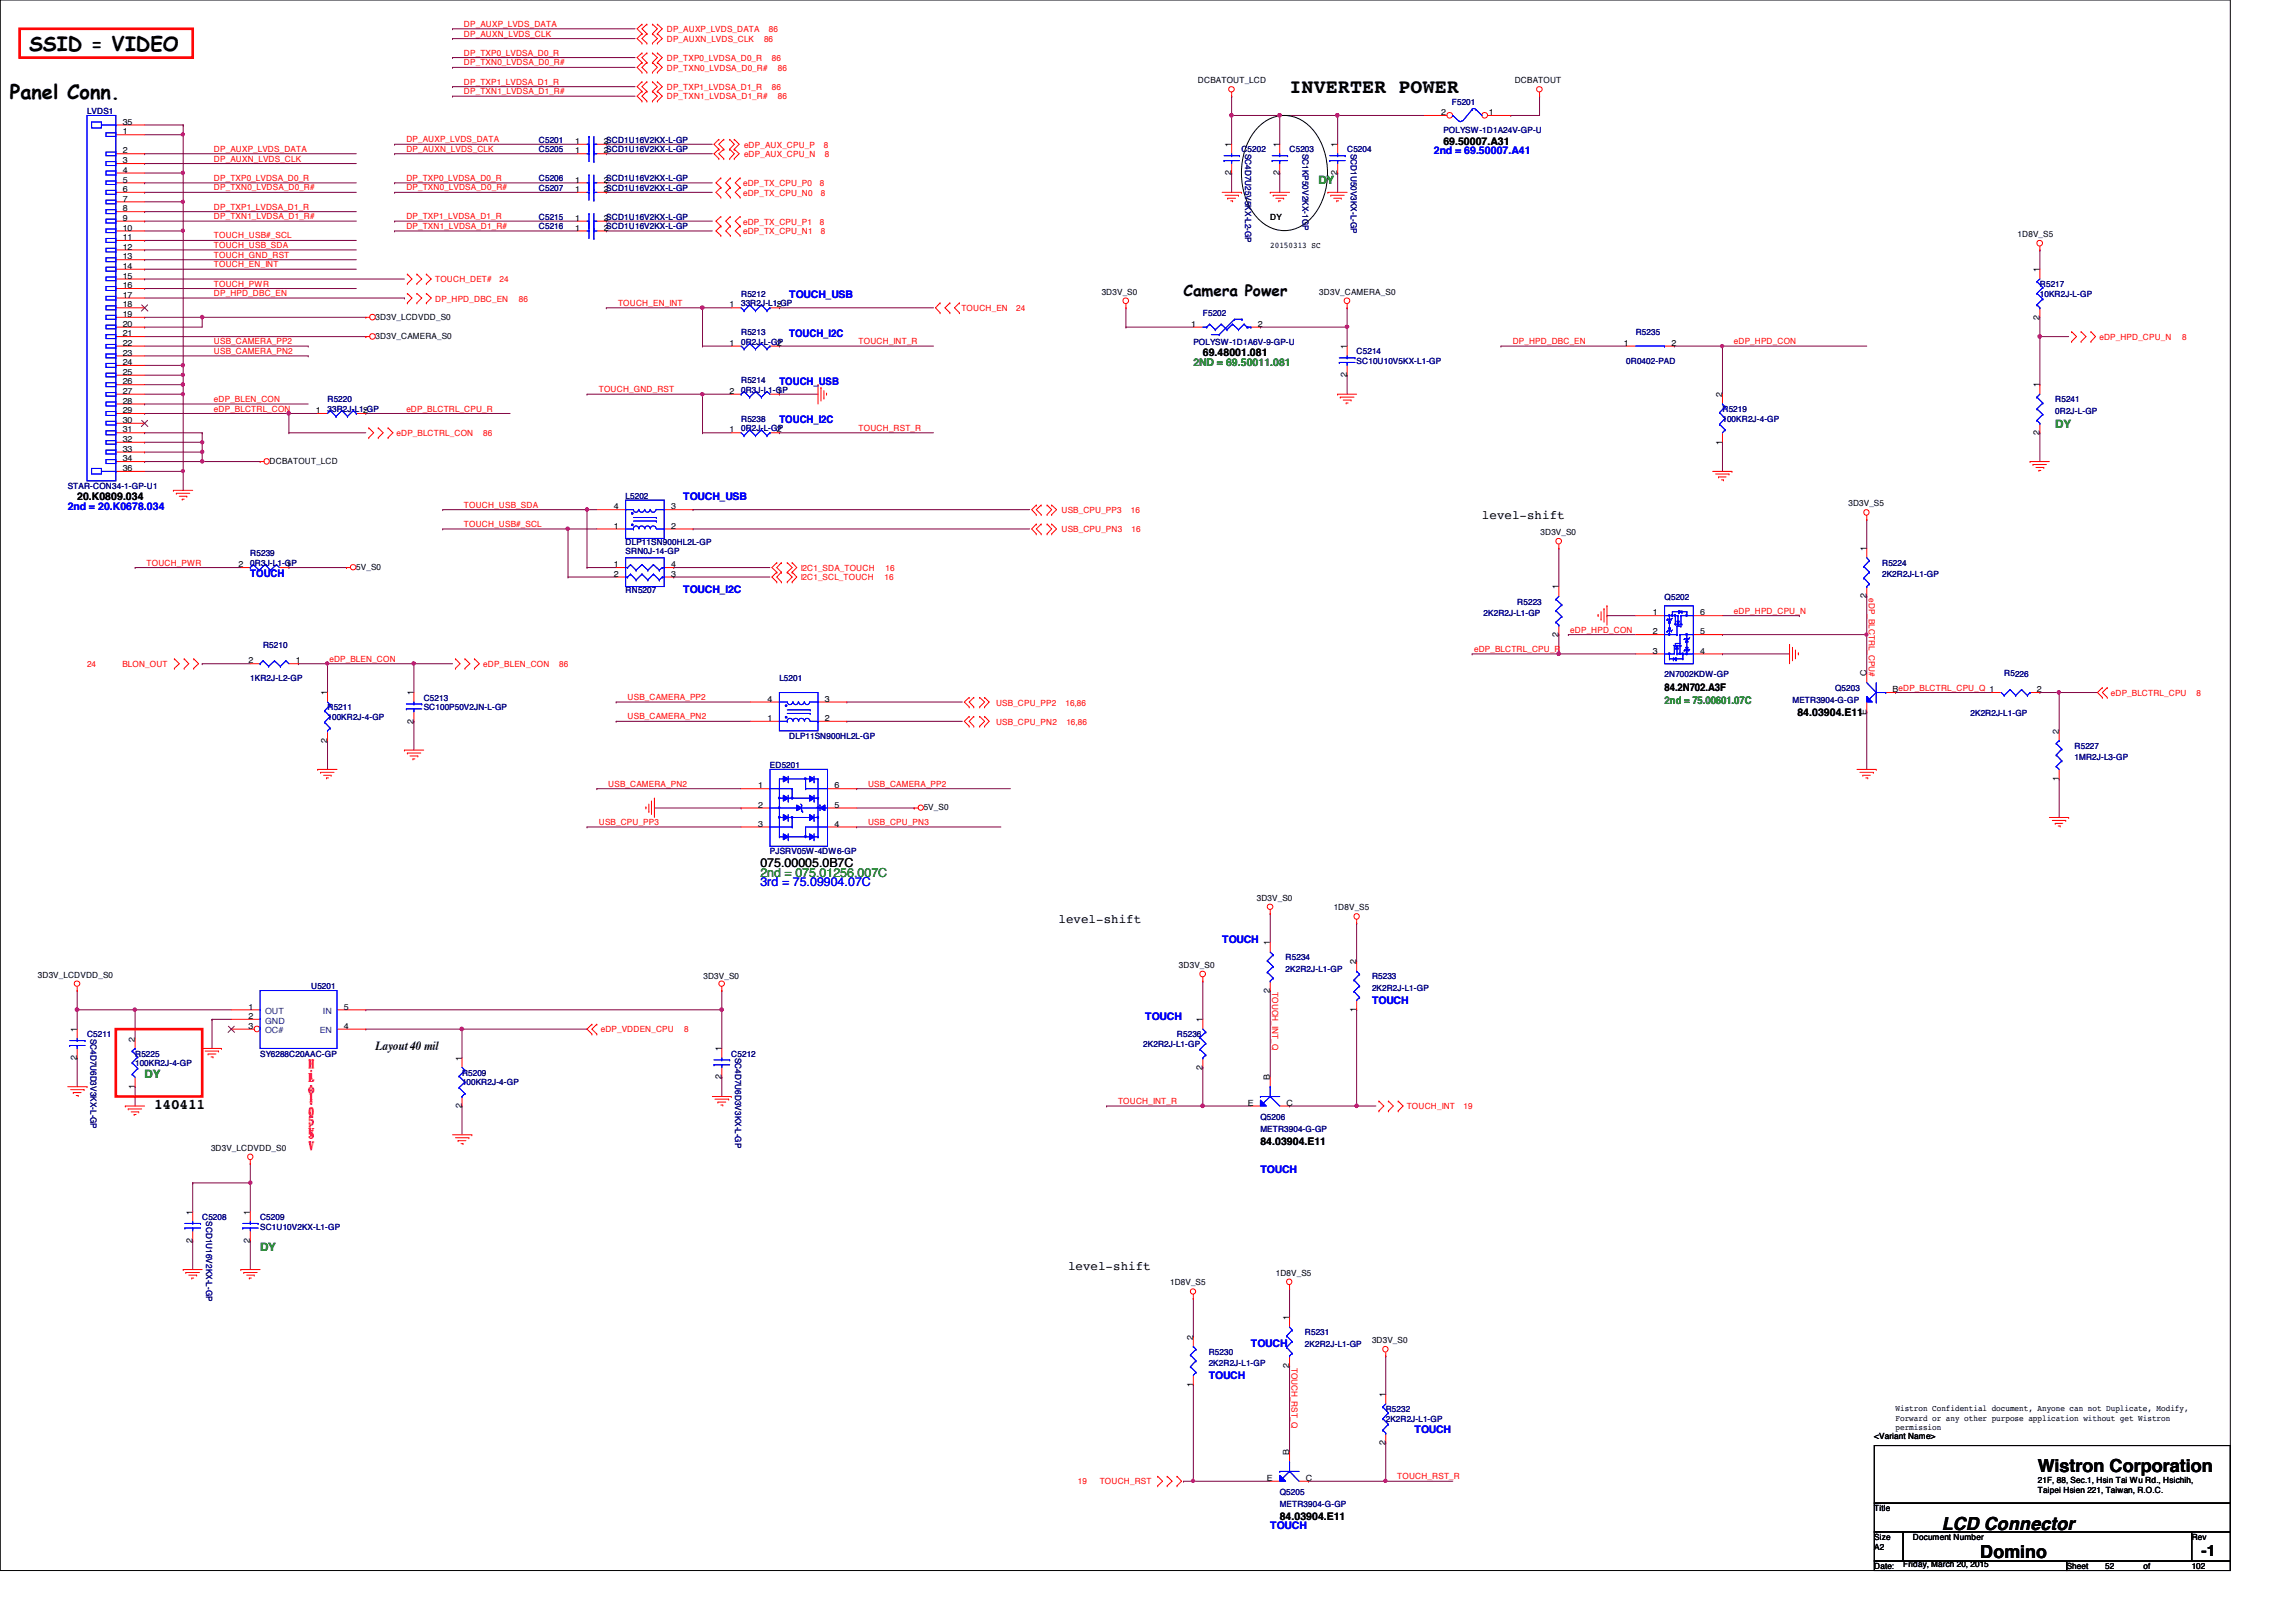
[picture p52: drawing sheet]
<svg xmlns="http://www.w3.org/2000/svg" width="297mm" height="210mm" viewBox="0 0 297 210" stroke-linecap="round" stroke-linejoin="round" font-family="sans-serif">
<defs><g id="words">
<g font-size="2.6">
<text x="3.8" y="6.6">SSID = VIDEO</text>
<text x="1.3" y="12.8">Panel Conn.</text>
<text x="166.8" y="12.1">INVERTER POWER</text>
</g>
<g font-size="2.3">
<text x="263.6" y="190.5">Wistron Corporation</text>
<text x="251.2" y="198">LCD Connector</text>
<text x="256.2" y="201.7">Domino</text>
</g>
<g font-size="2">
<text x="153.1" y="38.3">Camera Power</text>
<text x="284.8" y="201.4">-1</text>
</g>
<text font-size="1.9" x="19.9" y="143.5">140411</text>
<g font-size="1.6">
<text x="191.7" y="67.2">level-shift</text>
<text x="98.4" y="112.2">075.00005.0B7C</text>
<text x="136.9" y="119.5">level-shift</text>
<text x="48.6" y="135.9">Layout 40 mil</text>
<text x="138.2" y="164.3">level-shift</text>
</g>
<text font-size="1.6" fill="#008000" x="98.4" y="113.5">2nd = 075.01256.007C</text>
<text font-size="1.6" fill="#00f" x="98.4" y="114.7">3rd = 75.09904.07C</text>
<g font-size="1.5" fill="#008000">
<text x="170.6" y="23.7">DY</text>
<text x="18.7" y="139.5">DY</text>
<text x="33.7" y="161.9">DY</text>
</g>
<text font-size="1.5" fill="#008040" x="265.9" y="55.4">DY</text>
<g font-size="1.5" fill="#ff0080">
<text x="39.9" y="138.2">H</text>
<text x="39.9" y="139.7">i</text>
<text x="39.9" y="141.1">:</text>
<text x="39.9" y="142.6">1</text>
<text x="39.9" y="140">L</text>
<text x="39.9" y="141.4">o</text>
<text x="39.9" y="142.9">:</text>
<text x="39.9" y="144.1">.</text>
<text x="39.9" y="145.6">5</text>
<text x="39.9" y="147">V</text>
<text x="39.9" y="144.4">0</text>
<text x="39.9" y="145.9">.</text>
<text x="39.9" y="147.3">5</text>
<text x="39.9" y="148.8">V</text>
</g>
<g font-size="1.4" fill="#00f">
<text x="185.5" y="19.9">2nd = 69.50007.A41</text>
<text x="102.1" y="38.6">TOUCH_USB</text>
<text x="102.1" y="43.6">TOUCH_I2C</text>
<text x="100.8" y="49.8">TOUCH_USB</text>
<text x="100.8" y="54.8">TOUCH_I2C</text>
<text x="8.8" y="66">2nd = 20.K0678.034</text>
<text x="88.4" y="64.7">TOUCH_USB</text>
<text x="32.4" y="74.7">TOUCH</text>
<text x="88.4" y="76.7">TOUCH_I2C</text>
<text x="158.1" y="122">TOUCH</text>
<text x="148.2" y="132">TOUCH</text>
<text x="177.5" y="130">TOUCH</text>
<text x="163.1" y="151.9">TOUCH</text>
<text x="156.4" y="178.5">TOUCH</text>
<text x="161.8" y="174.3">TOUCH</text>
<text x="183" y="185.5">TOUCH</text>
<text x="164.3" y="197.9">TOUCH</text>
</g>
<g font-size="1.4">
<text x="186.7" y="18.7">69.50007.A31</text>
<text x="155.6" y="46.1">69.48001.081</text>
<text x="10" y="64.7">20.K0809.034</text>
<text x="215.3" y="89.4">84.2N702.A3F</text>
<text x="232.5" y="92.6">84.03904.E11</text>
<text x="163.1" y="148.1">84.03904.E11</text>
<text x="165.6" y="196.7">84.03904.E11</text>
</g>
<g font-size="1.4" fill="#008000">
<text x="154.4" y="47.3">2ND = 69.50011.081</text>
<text x="215.3" y="91.1">2nd = 75.00601.07C</text>
</g>
<g font-size="1.1" fill="#f00">
<text x="60" y="4.7">DP_AUXN_LVDS_CLK</text>
<text x="60" y="3.5">DP_AUXP_LVDS_DATA</text>
<text x="86.3" y="4.2">DP_AUXP_LVDS_DATA</text>
<text x="86.3" y="5.4">DP_AUXN_LVDS_CLK</text>
<text x="98.8" y="5.4">86</text>
<text x="99.5" y="4.2">86</text>
<text x="60" y="7.2">DP_TXP0_LVDSA_D0_R</text>
<text x="60" y="8.5">DP_TXN0_LVDSA_D0_R#</text>
<text x="60" y="11">DP_TXP1_LVDSA_D1_R</text>
<text x="86.3" y="7.9">DP_TXP0_LVDSA_D0_R</text>
<text x="86.3" y="9.1">DP_TXN0_LVDSA_D0_R#</text>
<text x="86.3" y="11.6">DP_TXP1_LVDSA_D1_R</text>
<text x="99.9" y="7.9">86</text>
<text x="99.9" y="11.6">86</text>
<text x="100.6" y="9.1">86</text>
<text x="60" y="12.2">DP_TXN1_LVDSA_D1_R#</text>
<text x="86.3" y="12.9">DP_TXN1_LVDSA_D1_R#</text>
<text x="100.6" y="12.9">86</text>
<text x="27.7" y="19.6">DP_AUXP_LVDS_DATA</text>
<text x="27.7" y="20.9">DP_AUXN_LVDS_CLK</text>
<text x="27.7" y="23.4">DP_TXP0_LVDSA_D0_R</text>
<text x="52.6" y="18.4">DP_AUXP_LVDS_DATA</text>
<text x="52.6" y="19.6">DP_AUXN_LVDS_CLK</text>
<text x="52.6" y="23.4">DP_TXP0_LVDSA_D0_R</text>
<text x="96.3" y="20.4">eDP_AUX_CPU_N</text>
<text x="96.3" y="19.1">eDP_AUX_CPU_P</text>
<text x="106.6" y="19.1">8</text>
<text x="106.7" y="20.4">8</text>
<text x="27.7" y="24.6">DP_TXN0_LVDSA_D0_R#</text>
<text x="27.7" y="27.1">DP_TXP1_LVDSA_D1_R</text>
<text x="27.7" y="28.4">DP_TXN1_LVDSA_D1_R#</text>
<text x="52.6" y="24.6">DP_TXN0_LVDSA_D0_R#</text>
<text x="52.6" y="28.4">DP_TXP1_LVDSA_D1_R</text>
<text x="52.6" y="29.6">DP_TXN1_LVDSA_D1_R#</text>
<text x="96.1" y="29.1">eDP_TX_CPU_P1</text>
<text x="96.1" y="25.3">eDP_TX_CPU_N0</text>
<text x="96.1" y="24.1">eDP_TX_CPU_P0</text>
<text x="106.1" y="29.1">8</text>
<text x="106.1" y="24.1">8</text>
<text x="106.2" y="25.3">8</text>
<text x="27.7" y="30.9">TOUCH_USB#_SCL</text>
<text x="27.7" y="32.1">TOUCH_USB_SDA</text>
<text x="27.7" y="34.6">TOUCH_EN_INT</text>
<text x="27.7" y="33.4">TOUCH_GND_RST</text>
<text x="96.1" y="30.3">eDP_TX_CPU_N1</text>
<text x="106.2" y="30.3">8</text>
<text x="27.7" y="37.1">TOUCH_PWR</text>
<text x="27.7" y="38.3">DP_HPD_DBC_EN</text>
<text x="56.3" y="36.5">TOUCH_DET#</text>
<text x="56.3" y="39">DP_HPD_DBC_EN</text>
<text x="64.6" y="36.5">24</text>
<text x="67.1" y="39">86</text>
<text x="80" y="39.6">TOUCH_EN_INT</text>
<text x="124.4" y="40.3">TOUCH_EN</text>
<text x="131.5" y="40.3">24</text>
<text x="27.7" y="45.8">USB_CAMERA_PN2</text>
<text x="27.7" y="44.5">USB_CAMERA_PP2</text>
<text x="111.1" y="44.5">TOUCH_INT_R</text>
<text x="195.7" y="44.5">DP_HPD_DBC_EN</text>
<text x="224.3" y="44.5">eDP_HPD_CON</text>
<text x="271.6" y="44">eDP_HPD_CPU_N</text>
<text x="282.3" y="44">8</text>
<text x="27.7" y="52">eDP_BLEN_CON</text>
<text x="27.7" y="53.3">eDP_BLCTRL_CON</text>
<text x="52.6" y="53.3">eDP_BLCTRL_CPU_R</text>
<text x="77.5" y="50.8">TOUCH_GND_RST</text>
<text x="51.3" y="56.4">eDP_BLCTRL_CON</text>
<text x="62.5" y="56.4">86</text>
<text x="111.1" y="55.8">TOUCH_RST_R</text>
<text x="60" y="65.7">TOUCH_USB_SDA</text>
<text x="60" y="68.2">TOUCH_USB#_SCL</text>
<text x="137.3" y="68.9">USB_CPU_PN3</text>
<text x="137.3" y="66.4">USB_CPU_PP3</text>
<text x="146.3" y="66.4">16</text>
<text x="146.4" y="68.9">16</text>
<text x="19" y="73.2">TOUCH_PWR</text>
<text x="103.6" y="75.1">I2C1_SCL_TOUCH</text>
<text x="103.6" y="73.9">I2C1_SDA_TOUCH</text>
<text x="114.4" y="75.1">16</text>
<text x="114.6" y="73.9">16</text>
<text x="241.8" y="77.4" transform="rotate(90 241.8 77.4)">eDP_BLCTRL_CPU#</text>
<text x="203.2" y="81.9">eDP_HPD_CON</text>
<text x="224.3" y="79.4">eDP_HPD_CPU_N</text>
<text x="11.3" y="86.3">24</text>
<text x="15.8" y="86.3">BLON_OUT</text>
<text x="42.6" y="85.6">eDP_BLEN_CON</text>
<text x="62.5" y="86.3">eDP_BLEN_CON</text>
<text x="72.3" y="86.3">86</text>
<text x="190.7" y="84.4">eDP_BLCTRL_CPU_R</text>
<text x="81.2" y="90.6">USB_CAMERA_PP2</text>
<text x="81.2" y="93.1">USB_CAMERA_PN2</text>
<text x="128.9" y="91.3">USB_CPU_PP2</text>
<text x="128.9" y="93.8">USB_CPU_PN2</text>
<text x="137.8" y="91.3">16,86</text>
<text x="138" y="93.8">16,86</text>
<text x="273.1" y="90">eDP_BLCTRL_CPU</text>
<text x="284.2" y="90">8</text>
<text x="78.7" y="101.8">USB_CAMERA_PN2</text>
<text x="112.3" y="101.8">USB_CAMERA_PP2</text>
<text x="77.5" y="106.8">USB_CPU_PP3</text>
<text x="112.3" y="106.8">USB_CPU_PN3</text>
<text x="164.6" y="128.4" transform="rotate(90 164.6 128.4)">TOUCH_INT_Q</text>
<text x="77.7" y="133.6">eDP_VDDEN_CPU</text>
<text x="88.5" y="133.6">8</text>
<text x="144.7" y="142.9">TOUCH_INT_R</text>
<text x="182" y="143.6">TOUCH_INT</text>
<text x="189.4" y="143.6">19</text>
<text x="167.1" y="177" transform="rotate(90 167.1 177)">TOUCH_RST_Q</text>
<text x="180.8" y="191.4">TOUCH_RST_R</text>
<text x="139.4" y="192.1">19</text>
<text x="142.3" y="192.1">TOUCH_RST</text>
</g>
<g font-size="1.1">
<text x="155" y="10.8">DCBATOUT_LCD</text>
<text x="196" y="10.8">DCBATOUT</text>
<text x="15.9" y="17.4">1</text>
<text x="15.9" y="16.1">35</text>
<text x="186.4" y="14.9">2</text>
<text x="192.6" y="14.9">1</text>
<text x="15.9" y="19.9">2</text>
<text x="15.9" y="21.1">3</text>
<text x="15.9" y="22.4">4</text>
<text x="15.9" y="23.6">5</text>
<text x="74.4" y="23.6">1</text>
<text x="74.4" y="18.6">1</text>
<text x="74.4" y="19.9">1</text>
<text x="78.1" y="23.6">2SCD1U16V2KX-L-GP</text>
<text x="78.1" y="18.6">2SCD1U16V2KX-L-GP</text>
<text x="78.1" y="19.9">2SCD1U16V2KX-L-GP</text>
<text x="159.3" y="22.7" transform="rotate(-90 159.3 22.7)">2</text>
<text x="159.3" y="19" transform="rotate(-90 159.3 19)">1</text>
<text x="165.5" y="22.7" transform="rotate(-90 165.5 22.7)">2</text>
<text x="165.5" y="19" transform="rotate(-90 165.5 19)">1</text>
<text x="173" y="22.7" transform="rotate(-90 173 22.7)">2</text>
<text x="173" y="19" transform="rotate(-90 173 19)">1</text>
<text x="15.9" y="24.8">6</text>
<text x="15.9" y="26.1">7</text>
<text x="15.9" y="27.3">8</text>
<text x="15.9" y="28.6">9</text>
<text x="15.9" y="29.8">10</text>
<text x="74.4" y="28.6">1</text>
<text x="74.4" y="29.8">1</text>
<text x="74.4" y="24.8">1</text>
<text x="78.1" y="28.6">2SCD1U16V2KX-L-GP</text>
<text x="78.1" y="29.8">2SCD1U16V2KX-L-GP</text>
<text x="78.1" y="24.8">2SCD1U16V2KX-L-GP</text>
<text x="164.3" y="28.4">DY</text>
<text x="15.9" y="31.1">11</text>
<text x="15.9" y="32.3">12</text>
<text x="15.9" y="33.6">13</text>
<text x="15.9" y="34.8">14</text>
<text x="164.3" y="32">20150313 SC</text>
<text x="261" y="30.7">1D8V_S5</text>
<text x="263.9" y="35.2" transform="rotate(-90 263.9 35.2)">1</text>
<text x="15.9" y="36.1">15</text>
<text x="15.9" y="37.3">16</text>
<text x="15.9" y="38.5">17</text>
<text x="15.9" y="39.8">18</text>
<text x="15.9" y="41">19</text>
<text x="48.6" y="41.4">3D3V_LCDVDD_S0</text>
<text x="94.4" y="39.8">1</text>
<text x="100.5" y="39.8">2</text>
<text x="142.5" y="38.1">3D3V_S0</text>
<text x="170.7" y="38.1">3D3V_CAMERA_S0</text>
<text x="263.9" y="41.4" transform="rotate(-90 263.9 41.4)">2</text>
<text x="15.9" y="42.3">20</text>
<text x="15.9" y="43.5">21</text>
<text x="15.9" y="44.7">22</text>
<text x="15.9" y="46">23</text>
<text x="15.9" y="47.2">24</text>
<text x="48.6" y="43.9">3D3V_CAMERA_S0</text>
<text x="94.4" y="44.7">1</text>
<text x="100.5" y="44.7">2</text>
<text x="154.1" y="42.3">1</text>
<text x="162.7" y="42.3">2</text>
<text x="174.2" y="45.2" transform="rotate(-90 174.2 45.2)">1</text>
<text x="210.1" y="44.7">1</text>
<text x="216.2" y="44.7">2</text>
<text x="15.9" y="48.5">25</text>
<text x="15.9" y="49.7">26</text>
<text x="15.9" y="51">27</text>
<text x="15.9" y="52.2">28</text>
<text x="15.9" y="53.5">29</text>
<text x="40.8" y="53.5">1</text>
<text x="47" y="53.5">2</text>
<text x="94.4" y="51">2</text>
<text x="100.5" y="51">1</text>
<text x="174.2" y="48.8" transform="rotate(-90 174.2 48.8)">2</text>
<text x="222.8" y="51.4" transform="rotate(-90 222.8 51.4)">2</text>
<text x="263.9" y="50.1" transform="rotate(-90 263.9 50.1)">1</text>
<text x="15.9" y="54.7">30</text>
<text x="15.9" y="56">31</text>
<text x="15.9" y="57.2">32</text>
<text x="15.9" y="58.5">33</text>
<text x="15.9" y="59.7">34</text>
<text x="94.4" y="56">1</text>
<text x="100.5" y="56">2</text>
<text x="222.8" y="57.5" transform="rotate(-90 222.8 57.5)">1</text>
<text x="263.9" y="56.3" transform="rotate(-90 263.9 56.3)">2</text>
<text x="15.9" y="61">36</text>
<text x="34.9" y="60.1">DCBATOUT_LCD</text>
<text x="79.4" y="65.9">4</text>
<text x="86.8" y="65.9">3</text>
<text x="239.1" y="65.5">3D3V_S5</text>
<text x="79.4" y="68.4">1</text>
<text x="86.8" y="68.4">2</text>
<text x="199.3" y="69.3">3D3V_S0</text>
<text x="241.5" y="71.3" transform="rotate(-90 241.5 71.3)">1</text>
<text x="30.9" y="73.4">2</text>
<text x="37" y="73.4">1</text>
<text x="46.1" y="73.7">5V_S0</text>
<text x="79.4" y="73.4">1</text>
<text x="79.4" y="74.6">2</text>
<text x="86.8" y="74.6">3</text>
<text x="86.8" y="73.4">4</text>
<text x="201.6" y="76.3" transform="rotate(-90 201.6 76.3)">1</text>
<text x="241.5" y="77.4" transform="rotate(-90 241.5 77.4)">2</text>
<text x="201.6" y="82.4" transform="rotate(-90 201.6 82.4)">2</text>
<text x="213.8" y="79.6">1</text>
<text x="213.8" y="82.1">2</text>
<text x="220" y="82.1">5</text>
<text x="220" y="79.6">6</text>
<text x="32.1" y="85.9">2</text>
<text x="38.3" y="85.9">1</text>
<text x="42.3" y="90" transform="rotate(-90 42.3 90)">1</text>
<text x="53.5" y="90" transform="rotate(-90 53.5 90)">1</text>
<text x="213.8" y="84.6">3</text>
<text x="220" y="84.6">4</text>
<text x="241.5" y="87.5" transform="rotate(-90 241.5 87.5)">C</text>
<text x="244.9" y="89.6">BeDP_BLCTRL_CPU_Q 1</text>
<text x="263.5" y="89.6">2</text>
<text x="53.5" y="93.6" transform="rotate(-90 53.5 93.6)">2</text>
<text x="99.3" y="93.3">1</text>
<text x="99.3" y="90.8">4</text>
<text x="106.7" y="93.3">2</text>
<text x="106.7" y="90.8">3</text>
<text x="241.5" y="92.5" transform="rotate(-90 241.5 92.5)">E</text>
<text x="266.4" y="95" transform="rotate(-90 266.4 95)">2</text>
<text x="42.3" y="96.1" transform="rotate(-90 42.3 96.1)">2</text>
<text x="266.4" y="101.1" transform="rotate(-90 266.4 101.1)">1</text>
<text x="98.1" y="102">1</text>
<text x="98.1" y="104.5">2</text>
<text x="98.1" y="107">3</text>
<text x="107.9" y="107">4</text>
<text x="107.9" y="104.5">5</text>
<text x="107.9" y="102">6</text>
<text x="119.5" y="104.9">5V_S0</text>
<text x="162.6" y="116.5">3D3V_S0</text>
<text x="172.5" y="117.8">1D8V_S5</text>
<text x="152.5" y="125.3">3D3V_S0</text>
<text x="164.3" y="122.3" transform="rotate(-90 164.3 122.3)">1</text>
<text x="175.5" y="124.8" transform="rotate(-90 175.5 124.8)">2</text>
<text x="4.9" y="126.5">3D3V_LCDVDD_S0</text>
<text x="32.1" y="130.6">1</text>
<text x="32.1" y="131.9">2</text>
<text x="44.5" y="130.6">5</text>
<text x="91" y="126.7">3D3V_S0</text>
<text x="164.3" y="128.5" transform="rotate(-90 164.3 128.5)">2</text>
<text x="175.5" y="131" transform="rotate(-90 175.5 131)">1</text>
<text x="9.9" y="137.2" transform="rotate(-90 9.9 137.2)">2</text>
<text x="9.9" y="133.5" transform="rotate(-90 9.9 133.5)">1</text>
<text x="17.4" y="134.8" transform="rotate(-90 17.4 134.8)">2</text>
<text x="32.1" y="133.1">3</text>
<text x="44.5" y="133.1">4</text>
<text x="59.7" y="137.2" transform="rotate(-90 59.7 137.2)">1</text>
<text x="93.3" y="136" transform="rotate(-90 93.3 136)">1</text>
<text x="155.6" y="132.3" transform="rotate(-90 155.6 132.3)">1</text>
<text x="17.4" y="140.9" transform="rotate(-90 17.4 140.9)">1</text>
<text x="59.7" y="143.4" transform="rotate(-90 59.7 143.4)">2</text>
<text x="93.3" y="139.7" transform="rotate(-90 93.3 139.7)">2</text>
<text x="155.6" y="138.4" transform="rotate(-90 155.6 138.4)">2</text>
<text x="161.4" y="143.1">E</text>
<text x="164.3" y="139.7" transform="rotate(-90 164.3 139.7)">B</text>
<text x="166.5" y="143.1">C</text>
<text x="27.3" y="148.9">3D3V_LCDVDD_S0</text>
<text x="24.9" y="160.8" transform="rotate(-90 24.9 160.8)">2</text>
<text x="24.9" y="157.2" transform="rotate(-90 24.9 157.2)">1</text>
<text x="32.3" y="160.8" transform="rotate(-90 32.3 160.8)">2</text>
<text x="32.3" y="157.2" transform="rotate(-90 32.3 157.2)">1</text>
<text x="151.4" y="166.3">1D8V_S5</text>
<text x="165.1" y="165.1">1D8V_S5</text>
<text x="154.3" y="173.4" transform="rotate(-90 154.3 173.4)">2</text>
<text x="166.8" y="170.9" transform="rotate(-90 166.8 170.9)">1</text>
<text x="177.5" y="173.8">3D3V_S0</text>
<text x="154.3" y="179.5" transform="rotate(-90 154.3 179.5)">1</text>
<text x="166.8" y="177" transform="rotate(-90 166.8 177)">2</text>
<text x="179.2" y="180.8" transform="rotate(-90 179.2 180.8)">1</text>
<text x="245.2" y="182.6">Wistron Confidential document, Anyone can not Duplicate, Modify,</text>
<text x="245.2" y="183.9">Forward or any other purpose application without get Wistron</text>
<text x="245.2" y="185.1">permission</text>
<text x="163.9" y="191.6">E</text>
<text x="166.8" y="188.3" transform="rotate(-90 166.8 188.3)">B</text>
<text x="168.9" y="191.6">C</text>
<text x="179.2" y="187" transform="rotate(-90 179.2 187)">2</text>
<text x="242.5" y="186.3">&lt;Variant Name&gt;</text>
<text x="263.6" y="191.9">21F, 88, Sec.1, Hsin Tai Wu Rd., Hsichih,</text>
<text x="242.5" y="195.6">Title</text>
<text x="263.7" y="193.2">Taipei Hsien 221, Taiwan, R.O.C.</text>
<text x="242.5" y="200.6">A2</text>
<text x="242.5" y="199.3">Size</text>
<text x="242.5" y="203.1">Date:</text>
<text x="246.2" y="202.8">Friday, March 20, 2015</text>
<text x="247.5" y="199.3">Document Number</text>
<text x="267.4" y="203.1">Sheet</text>
<text x="272.4" y="203.1">52</text>
<text x="277.3" y="203.1">of</text>
<text x="283.5" y="199.3">Rev</text>
<text x="283.5" y="203.1">102</text>
</g>
<g font-size="1.1" fill="#000080">
<text x="11.3" y="14.7">LVDS1</text>
<text x="186.7" y="17.2">POLYSW-1D1A24V-GP-U</text>
<text x="187.8" y="13.6">F5201</text>
<text x="69.7" y="23.5">C5206</text>
<text x="69.7" y="18.5">C5201</text>
<text x="69.7" y="19.7">C5205</text>
<text x="160.6" y="19.7">C5202</text>
<text x="161.1" y="19.9" transform="rotate(90 161.1 19.9)">SC4D7U25V5KX-L2-GP</text>
<text x="166.8" y="19.7">C5203</text>
<text x="168.5" y="19.9" transform="rotate(90 168.5 19.9)">SC1KP50V2KX-1GP</text>
<text x="174.3" y="19.7">C5204</text>
<text x="174.7" y="19.9" transform="rotate(90 174.7 19.9)">SCD1U50V3KX-L-GP</text>
<text x="69.7" y="28.4">C5215</text>
<text x="69.7" y="29.7">C5216</text>
<text x="69.7" y="24.7">C5207</text>
<text x="95.9" y="38.4">R5212</text>
<text x="95.9" y="39.6">33R2J-L1-GP</text>
<text x="155.6" y="40.9">F5202</text>
<text x="263.9" y="37.2">R5217</text>
<text x="263.9" y="38.4">10KR2J-L-GP</text>
<text x="95.9" y="43.4">R5213</text>
<text x="95.9" y="44.6">0R2J-L-GP</text>
<text x="154.4" y="44.6">POLYSW-1D1A6V-9-GP-U</text>
<text x="175.5" y="45.8">C5214</text>
<text x="175.5" y="47.1">SC10U10V5KX-L1-GP</text>
<text x="210.4" y="47.1">0R0402-PAD</text>
<text x="211.6" y="43.4">R5235</text>
<text x="42.4" y="52.1">R5220</text>
<text x="42.4" y="53.3">33R2J-L1-GP</text>
<text x="95.9" y="49.6">R5214</text>
<text x="95.9" y="50.8">0R3J-L1-GP</text>
<text x="222.8" y="53.3">R5219</text>
<text x="265.9" y="52.1">R5241</text>
<text x="265.9" y="53.6">0R2J-L-GP</text>
<text x="95.9" y="54.6">R5238</text>
<text x="95.9" y="55.8">0R2J-L-GP</text>
<text x="222.8" y="54.6">100KR2J-4-GP</text>
<text x="8.8" y="63.3">STAR-CON34-1-GP-U1</text>
<text x="80.9" y="64.5">L5202</text>
<text x="80.9" y="70.5">DLP11SN900HL2L-GP</text>
<text x="80.9" y="71.8">SRN0J-14-GP</text>
<text x="32.4" y="73.2">0R3J-L1-GP</text>
<text x="32.4" y="72">R5239</text>
<text x="80.9" y="76.8">RN5207</text>
<text x="215.3" y="77.6">Q5202</text>
<text x="243.5" y="73.2">R5224</text>
<text x="243.5" y="74.7">2K2R2J-L1-GP</text>
<text x="34" y="83.8">R5210</text>
<text x="191.9" y="79.7">2K2R2J-L1-GP</text>
<text x="196.3" y="78.2">R5223</text>
<text x="32.4" y="88.2">1KR2J-L2-GP</text>
<text x="100.8" y="88.2">L5201</text>
<text x="215.3" y="87.7">2N7002KDW-GP</text>
<text x="237.4" y="89.4">Q5203</text>
<text x="259.3" y="87.5">R5226</text>
<text x="42.4" y="91.9">R5211</text>
<text x="42.4" y="93.2">100KR2J-4-GP</text>
<text x="54.8" y="90.7">C5213</text>
<text x="54.8" y="91.9">SC100P50V2JN-L-GP</text>
<text x="102.1" y="95.6">DLP11SN900HL2L-GP</text>
<text x="231.9" y="90.9">METR3904-G-GP</text>
<text x="254.9" y="92.7">2K2R2J-L1-GP</text>
<text x="99.6" y="99.4">ED5201</text>
<text x="268.4" y="96.9">R5227</text>
<text x="268.4" y="98.4">1MR2J-L3-GP</text>
<text x="99.6" y="110.6">PJSRV05W-4DW6-GP</text>
<text x="166.3" y="124.3">R5234</text>
<text x="166.3" y="125.8">2K2R2J-L1-GP</text>
<text x="40.3" y="128">U5201</text>
<text x="177.5" y="126.7">R5233</text>
<text x="177.5" y="128.3">2K2R2J-L1-GP</text>
<text x="11.3" y="134.2">C5211</text>
<text x="11.7" y="134.4" transform="rotate(90 11.7 134.4)">SC4D7U6D3V3KX-L-GP</text>
<text x="17.5" y="136.7">R5225</text>
<text x="17.5" y="138">100KR2J-4-GP</text>
<text x="33.7" y="136.7">SY6288C20AAC-GP</text>
<text x="94.6" y="136.7">C5212</text>
<text x="95.1" y="136.9" transform="rotate(90 95.1 136.9)">SC4D7U6D3V3KX-L-GP</text>
<text x="147.9" y="135.5">2K2R2J-L1-GP</text>
<text x="152.3" y="134.2">R5236</text>
<text x="59.8" y="139.2">R5209</text>
<text x="59.8" y="140.5">100KR2J-4-GP</text>
<text x="163.1" y="144.9">Q5206</text>
<text x="163.1" y="146.4">METR3904-G-GP</text>
<text x="26.2" y="157.9">C5208</text>
<text x="26.7" y="158.1" transform="rotate(90 26.7 158.1)">SCD1U16V2KX-L-GP</text>
<text x="33.7" y="159.1">SC1U10V2KX-L1-GP</text>
<text x="33.7" y="157.9">C5209</text>
<text x="168.8" y="172.8">R5231</text>
<text x="156.4" y="175.3">R5230</text>
<text x="156.4" y="176.8">2K2R2J-L1-GP</text>
<text x="168.8" y="174.3">2K2R2J-L1-GP</text>
<text x="179.3" y="182.8">R5232</text>
<text x="179.3" y="184">2K2R2J-L1-GP</text>
<text x="165.6" y="193.5">Q5205</text>
<text x="165.6" y="195">METR3904-G-GP</text>
</g>
<g font-size="1.1" fill="#004080">
<text x="34.3" y="131.2">OUT</text>
<text x="41.8" y="131.2">IN</text>
<text x="34.3" y="132.5">GND</text>
<text x="34.3" y="133.7">OC#</text>
<text x="41.4" y="133.7">EN</text>
</g>
</g></defs>
<path d="M0 0h288.5v203.2h-288.5z" fill="none" stroke="#000" stroke-width=".13"/>
<path d="M159.3 14.9h.1M159.3 14.9v3.8M173.1 14.9h.1M173.1 14.9h11.1M159.3 22.4h.1M159.3 22.4v2.5" fill="none" stroke="#800040" stroke-width=".13"/>
<path d="M172.9 14.7h.3v.2v.2l-.2 .1-.1-.1z" fill-rule="evenodd" fill="#f0f"/>
<path d="M172.9 14.7h.3v.2v.2l-.2 .1-.1-.1z" fill="none" stroke="#f0f" stroke-width=".13"/>
<path d="M159.3 12.4h.1M159.3 12.4v2.5M165.6 14.9h7.5M165.6 14.9h.1" fill="none" stroke="#800040" stroke-width=".13"/>
<path d="M172.9 14.7h.3v.2v.2l-.2 .1-.1-.1z" fill-rule="evenodd" fill="#f0f"/>
<path d="M172.9 14.7h.3v.2v.2l-.2 .1-.1-.1z" fill="none" stroke="#f0f" stroke-width=".13"/>
<path d="M165.4 14.7h.3l.1 .2-.1 .2-.2 .1-.1-.1z" fill-rule="evenodd" fill="#f0f"/>
<path d="M165.4 14.7h.3l.1 .2-.1 .2-.2 .1-.1-.1z" fill="none" stroke="#f0f" stroke-width=".13"/>
<g fill="none" stroke="#800040" stroke-width=".13">
<path d="M159.3 14.9h.1M159.3 14.9h6.3M165.6 14.9h.1M165.6 14.9v3.8M173.1 14.9h.1M173.1 14.9v3.8M195.4 14.9h.1M199.2 12.4h.1M199.2 12.4v2.5h-3.8M165.6 22.4h.1M165.6 22.4v2.5M173.1 22.4h.1"/>
<path d="M173.1 22.4v2.5"/>
</g>
<path d="M159.1 14.7h.4l.1 .2-.1 .2-.2 .1-.2-.1z" fill-rule="evenodd" fill="#f0f"/>
<path d="M159.1 14.7h.4l.1 .2-.1 .2-.2 .1-.2-.1z" fill="none" stroke="#f0f" stroke-width=".13"/>
<path d="M26.2 85.9h6.2M26.2 85.9h.1M38.6 85.9h.1M38.6 85.9h3.8M42.4 85.9h.1M42.4 85.9v3.7M53.5 93.3h.1M53.5 85.9h.1M53.5 85.9v3.7M53.5 93.3v3.8" fill="none" stroke="#800040" stroke-width=".13"/>
<path d="M53.4 85.7h.3l.1 .2-.1 .1-.2 .1-.1-.1z" fill-rule="evenodd" fill="#f0f"/>
<path d="M53.4 85.7h.3l.1 .2-.1 .1-.2 .1-.1-.1z" fill="none" stroke="#f0f" stroke-width=".13"/>
<path d="M42.4 85.9h.1M42.4 85.9h11.1" fill="none" stroke="#800040" stroke-width=".13"/>
<path d="M42.2 85.7h.3v.2v.1l-.2 .1-.1-.1z" fill-rule="evenodd" fill="#f0f"/>
<path d="M42.2 85.7h.3v.2v.1l-.2 .1-.1-.1z" fill="none" stroke="#f0f" stroke-width=".13"/>
<path d="M18.7 41.1h28.6M18.7 41.1h.1M26.2 41.1h.1M42.4 95.8h.1M42.4 95.8v3.8" fill="none" stroke="#800040" stroke-width=".13"/>
<path d="M26 40.9h.3l.1 .1-.1 .2-.1 .1-.2-.1z" fill-rule="evenodd" fill="#f0f"/>
<path d="M26 40.9h.3l.1 .1-.1 .2-.1 .1-.2-.1z" fill="none" stroke="#f0f" stroke-width=".13"/>
<path d="M78.4 29.9h13.8M78.4 29.9h.1M18.7 42.3h.1M26.2 41.1h.1M26.2 59.7h.1M26.2 41.1v1.2h-7.5M26.2 59.7h7.5" fill="none" stroke="#800040" stroke-width=".13"/>
<path d="M26 59.5h.3l.1 .2-.1 .2h-.1h-.2z" fill-rule="evenodd" fill="#f0f"/>
<path d="M26 59.5h.3l.1 .2-.1 .2h-.1h-.2z" fill="none" stroke="#f0f" stroke-width=".13"/>
<path d="M18.7 59.7h7.5M18.7 58.5h7.5M18.7 59.7h.1M18.7 58.5h.1" fill="none" stroke="#800040" stroke-width=".13"/>
<path d="M26 58.3h.3l.1 .2-.1 .1-.1 .1-.2-.1z" fill-rule="evenodd" fill="#f0f"/>
<path d="M26 58.3h.3l.1 .2-.1 .1-.1 .1-.2-.1z" fill="none" stroke="#f0f" stroke-width=".13"/>
<path d="M18.7 57.2h7.5M18.7 57.2h.1" fill="none" stroke="#800040" stroke-width=".13"/>
<path d="M26 57.1h.3l.1 .1-.1 .2h-.1h-.2z" fill-rule="evenodd" fill="#f0f"/>
<path d="M26 57.1h.3l.1 .1-.1 .2h-.1h-.2z" fill="none" stroke="#f0f" stroke-width=".13"/>
<path d="M78.4 28.6h13.8M78.4 28.6h.1M18.7 56h7.5M18.7 56h.1M26.2 57.2h.1M26.2 57.2v1.3M23.7 61h.1M23.7 61v2.5" fill="none" stroke="#800040" stroke-width=".13"/>
<path d="M23.5 60.8h.3l.1 .2-.1 .1-.1 .1-.2-.1z" fill-rule="evenodd" fill="#f0f"/>
<path d="M23.5 60.8h.3l.1 .2-.1 .1-.1 .1-.2-.1z" fill="none" stroke="#f0f" stroke-width=".13"/>
<g fill="none" stroke="#800040" stroke-width=".13">
<path d="M263.9 32.3h.1M263.9 32.3v2.5M18.7 52.3h.1M18.7 52.3h21.2M37.4 53.5h3.7M37.4 53.5h.1M263.9 43.6h3.7M263.9 43.6h.1M207.9 79.7h3.7M207.9 79.7h.1M109.6 90.8h14.9M109.6 93.3h14.9"/>
<path d="M109.6 90.8h.1M109.6 93.3h.1"/>
</g>
<path d="M37.2 53.3h.3l.1 .2-.1 .1-.2 .1-.1-.1z" fill-rule="evenodd" fill="#f0f"/>
<path d="M37.2 53.3h.3l.1 .2-.1 .1-.2 .1-.1-.1z" fill="none" stroke="#f0f" stroke-width=".13"/>
<path d="M47.3 53.5h18.7M47.3 53.5h.1M222.8 44.8h.1M222.8 44.8h18.7" fill="none" stroke="#800040" stroke-width=".13"/>
<path d="M222.6 44.6h.3l.1 .2-.1 .1-.1 .1-.2-.1z" fill-rule="evenodd" fill="#f0f"/>
<path d="M222.6 44.6h.3l.1 .2-.1 .1-.1 .1-.2-.1z" fill="none" stroke="#f0f" stroke-width=".13"/>
<path d="M145.7 39.8h.1M145.7 39.8v2.5M174.3 39.8h.1M174.3 39.8v5M145.7 42.3h.1M145.7 42.3h8.7M163.1 42.3h11.2M163.1 42.3h.1M174.3 42.3h.1" fill="none" stroke="#800040" stroke-width=".13"/>
<path d="M174.1 42.1h.3l.1 .2-.1 .1-.2 .1-.1-.1z" fill-rule="evenodd" fill="#f0f"/>
<path d="M174.1 42.1h.3l.1 .2-.1 .1-.2 .1-.1-.1z" fill="none" stroke="#f0f" stroke-width=".13"/>
<path d="M90.9 39.8h.1M90.9 39.8h3.7M100.8 39.8h20M100.8 39.8h.1M100.8 51h.1M100.8 51h5M174.3 48.6h.1M174.3 48.6v2.4" fill="none" stroke="#800040" stroke-width=".13"/>
<path d="M90.7 39.6h.3l.1 .2-.1 .2h-.2h-.1z" fill-rule="evenodd" fill="#f0f"/>
<path d="M90.7 39.6h.3l.1 .2-.1 .2h-.2h-.1z" fill="none" stroke="#f0f" stroke-width=".13"/>
<path d="M90.9 51h.1M90.9 51h3.7M100.8 44.8h20M100.8 44.8h.1" fill="none" stroke="#800040" stroke-width=".13"/>
<path d="M90.7 50.9h.3l.1 .1-.1 .1-.2 .1-.1-.1z" fill-rule="evenodd" fill="#f0f"/>
<path d="M90.7 50.9h.3l.1 .1-.1 .1-.2 .1-.1-.1z" fill="none" stroke="#f0f" stroke-width=".13"/>
<path d="M18.7 16.2h5M23.7 16.2h.1M23.7 51h.1M23.7 51v10M100.8 56h20M100.8 56h.1M18.7 61h5M23.7 61h.1M87.2 74.7h12.4M87.2 74.7h.1" fill="none" stroke="#800040" stroke-width=".13"/>
<path d="M23.5 50.9h.3l.1 .1-.1 .1-.1 .1-.2-.1z" fill-rule="evenodd" fill="#f0f"/>
<path d="M23.5 50.9h.3l.1 .1-.1 .1-.1 .1-.2-.1z" fill="none" stroke="#f0f" stroke-width=".13"/>
<path d="M18.7 51h5M23.7 51h.1M23.7 49.8h.1M23.7 49.8v1.2M26.2 56h.1M26.2 58.5h.1M26.2 56v1.2M26.2 58.5v1.2" fill="none" stroke="#800040" stroke-width=".13"/>
<path d="M23.5 49.6h.3l.1 .1-.1 .2-.1 .1-.2-.1z" fill-rule="evenodd" fill="#f0f"/>
<path d="M23.5 49.6h.3l.1 .1-.1 .2-.1 .1-.2-.1z" fill="none" stroke="#f0f" stroke-width=".13"/>
<path d="M18.7 49.8h5M23.7 49.8h.1M23.7 48.6h.1M23.7 48.6v1.2" fill="none" stroke="#800040" stroke-width=".13"/>
<path d="M23.5 48.4h.3l.1 .1-.1 .2h-.1h-.2z" fill-rule="evenodd" fill="#f0f"/>
<path d="M23.5 48.4h.3l.1 .1-.1 .2h-.1h-.2z" fill="none" stroke="#f0f" stroke-width=".13"/>
<path d="M18.7 48.6h5M23.7 48.6h.1M23.7 47.3h.1M23.7 47.3v1.3" fill="none" stroke="#800040" stroke-width=".13"/>
<path d="M23.5 47.1h.3l.1 .1-.1 .2-.1 .1-.2-.1z" fill-rule="evenodd" fill="#f0f"/>
<path d="M23.5 47.1h.3l.1 .1-.1 .2-.1 .1-.2-.1z" fill="none" stroke="#f0f" stroke-width=".13"/>
<g fill="none" stroke="#800040" stroke-width=".13">
<path d="M18.7 19.9h27.4M18.7 19.9h.1M18.7 17.4h5M23.7 17.4h.1M23.7 16.2h.1M23.7 16.2v6.2M18.7 21.2h27.4M18.7 23.7h27.4M18.7 24.9h27.4M18.7 27.4h27.4M18.7 28.6h27.4M18.7 31.1h27.4"/>
<path d="M18.7 32.3h27.4M18.7 34.8h27.4M18.7 37.3h27.4M18.7 21.2h.1M18.7 23.7h.1M18.7 24.9h.1M18.7 27.4h.1M18.7 28.6h.1M18.7 31.1h.1M18.7 32.3h.1M18.7 34.8h.1M18.7 36.1h.1"/>
<path d="M18.7 37.3h.1M18.7 38.6h33.6M18.7 22.4h5M18.7 36.1h33.6M23.7 22.4h.1M52.3 38.6h.1M18.7 47.3h5M18.7 43.6h28.6M18.7 46.1h21.2M18.7 44.8h21.2M23.7 47.3h.1M39.9 46.1h.1"/>
<path d="M39.9 44.8h.1M47.3 43.6h.1"/>
</g>
<path d="M23.5 17.2h.3l.1 .2-.1 .1-.1 .1-.2-.1z" fill-rule="evenodd" fill="#f0f"/>
<path d="M23.5 17.2h.3l.1 .2-.1 .1-.1 .1-.2-.1z" fill="none" stroke="#f0f" stroke-width=".13"/>
<path d="M18.7 26.1h5M23.7 26.1h.1M23.7 22.4h.1M23.7 22.4v3.7" fill="none" stroke="#800040" stroke-width=".13"/>
<path d="M23.5 22.2h.3l.1 .2-.1 .1-.1 .1-.2-.1z" fill-rule="evenodd" fill="#f0f"/>
<path d="M23.5 22.2h.3l.1 .2-.1 .1-.1 .1-.2-.1z" fill="none" stroke="#f0f" stroke-width=".13"/>
<path d="M18.7 29.9h5M23.7 29.9h.1M23.7 26.1h.1M23.7 26.1v3.8" fill="none" stroke="#800040" stroke-width=".13"/>
<path d="M23.5 26h.3l.1 .1-.1 .2h-.1h-.2z" fill-rule="evenodd" fill="#f0f"/>
<path d="M23.5 26h.3l.1 .1-.1 .2h-.1h-.2z" fill="none" stroke="#f0f" stroke-width=".13"/>
<path d="M23.7 29.9h.1M23.7 29.9v17.4" fill="none" stroke="#800040" stroke-width=".13"/>
<path d="M23.5 29.7h.3l.1 .1-.1 .2-.1 .1-.2-.1z" fill-rule="evenodd" fill="#f0f"/>
<path d="M23.5 29.7h.3l.1 .1-.1 .2-.1 .1-.2-.1z" fill="none" stroke="#f0f" stroke-width=".13"/>
<g fill="none" stroke="#800040" stroke-width=".13">
<path d="M51.1 18.7h.1M51.1 19.9h.1M51.1 18.7h23.6M51.1 19.9h23.6M18.7 33.6h27.4M18.7 33.6h.1M51.1 23.7h.1M51.1 24.9h.1M51.1 28.6h.1M51.1 29.9h.1M51.1 23.7h23.6M51.1 24.9h23.6"/>
<path d="M51.1 28.6h23.6M51.1 29.9h23.6M78.4 39.8h12.5M78.4 39.8h.1M90.9 39.8h.1M90.9 39.8v5M75.9 51h15M75.9 51h.1M90.9 56h.1M90.9 51h.1M90.9 44.8h.1M90.9 51v5"/>
<path d="M90.9 44.8h3.7M90.9 56h3.7M194.2 44.8h.1M194.2 44.8h16.2M222.8 57.2h.1M222.8 57.2v3.8M75.9 66h.1M75.9 66h1.3"/>
</g>
<path d="M75.8 65.8h.3l.1 .1-.1 .2-.2 .1-.1-.1z" fill-rule="evenodd" fill="#f0f"/>
<path d="M75.8 65.8h.3l.1 .1-.1 .2-.2 .1-.1-.1z" fill="none" stroke="#f0f" stroke-width=".13"/>
<path d="M73.5 74.7h6.2M73.5 74.7h.1M73.5 68.5h.1M73.5 68.5h3.7" fill="none" stroke="#800040" stroke-width=".13"/>
<path d="M73.3 68.3h.3l.1 .1-.1 .2-.2 .1-.1-.1z" fill-rule="evenodd" fill="#f0f"/>
<path d="M73.3 68.3h.3l.1 .1-.1 .2-.2 .1-.1-.1z" fill="none" stroke="#f0f" stroke-width=".13"/>
<g fill="none" stroke="#800040" stroke-width=".13">
<path d="M58.5 7.5h23.7M58.5 8.7h23.7M58.5 12.4h23.7M58.5 11.2h23.7M58.5 5h23.7M58.5 3.7h23.7M58.5 7.5h.1M58.5 8.7h.1M58.5 12.4h.1M58.5 11.2h.1M58.5 5h.1M58.5 3.7h.1"/>
<path d="M78.4 19.9h13.8M78.4 18.7h13.8M78.4 19.9h.1M78.4 18.7h.1M78.4 24.9h13.8M78.4 23.7h13.8M78.4 24.9h.1M78.4 23.7h.1M18.7 53.5h18.7M18.7 53.5h.1M37.4 56h.1M37.4 53.5h.1"/>
<path d="M37.4 53.5v2.5M37.4 56h9.9M216.6 44.8h6.2M216.6 44.8h.1M222.8 44.8h.1M222.8 44.8v6.2M263.9 56h.1M263.9 56v3.7M17.5 73.4h13.7M17.5 73.4h.1M37.4 73.4h.1M37.4 73.4h7.4"/>
<path d="M57.3 68.5h16.2M57.3 66h18.6M57.3 66h.1M57.3 68.5h.1M73.5 68.5h.1M73.5 68.5v6.2M75.9 73.4h3.8M75.9 66h.1M75.9 73.4h.1M75.9 66v7.4M87.2 73.4h12.4M87.2 73.4h.1"/>
<path d="M89.7 66h43.5M89.7 68.5h43.5M89.7 66h.1M89.7 68.5h.1M53.5 85.9h.1M53.5 85.9h5M79.7 90.8h17.4M79.7 93.3h17.4M79.7 90.8h.1M79.7 93.3h.1M75.9 107h20M75.9 107h.1"/>
<path d="M84.7 104.6h11.2M95.9 104.6h.1M110.8 107h18.7M110.8 107h.1M27.4 131.9h2.5M27.4 131.9h.1M27.4 131.9v3.8M47.3 130.7h46.1M47.3 130.7h.1M59.8 133.2h.1M59.8 133.2v3.7M93.4 139.4h.1"/>
<path d="M93.4 139.4v2.5M17.5 140.6h.1M17.5 140.6v2.5M59.8 143.1h.1M59.8 143.1v3.8"/>
</g>
<path d="M59.6 133h.3l.1 .1-.1 .2-.2 .1-.1-.1z" fill-rule="evenodd" fill="#f0f"/>
<path d="M59.6 133h.3l.1 .1-.1 .2-.2 .1-.1-.1z" fill="none" stroke="#f0f" stroke-width=".13"/>
<path d="M10 136.9h.1M10 130.7h.1M10 130.7v2.5M10 136.9v3.7M47.3 133.2h28.6M47.3 133.2h.1M59.8 133.2h.1" fill="none" stroke="#800040" stroke-width=".13"/>
<path d="M9.8 130.5h.3l.1 .1-.1 .2-.2 .1-.1-.1z" fill-rule="evenodd" fill="#f0f"/>
<path d="M9.8 130.5h.3l.1 .1-.1 .2-.2 .1-.1-.1z" fill="none" stroke="#f0f" stroke-width=".13"/>
<path d="M24.9 153.1h7.5M24.9 153.1h.1M24.9 153.1v3.7M32.4 153.1h.1M32.4 150.6h.1M32.4 150.6v6.2M24.9 160.6h.1M24.9 160.6v3.7M32.4 160.6h.1M32.4 160.6v3.7" fill="none" stroke="#800040" stroke-width=".13"/>
<path d="M32.2 152.9h.3l.1 .1-.1 .2-.1 .1-.2-.1z" fill-rule="evenodd" fill="#f0f"/>
<path d="M32.2 152.9h.3l.1 .1-.1 .2-.1 .1-.2-.1z" fill="none" stroke="#f0f" stroke-width=".13"/>
<path d="M17.5 130.7h12.4M17.5 130.7h.1M93.4 130.7h.1M93.4 130.7v5" fill="none" stroke="#800040" stroke-width=".13"/>
<path d="M93.2 130.5h.3l.1 .1-.1 .2-.2 .1-.1-.1z" fill-rule="evenodd" fill="#f0f"/>
<path d="M93.2 130.5h.3l.1 .1-.1 .2-.2 .1-.1-.1z" fill="none" stroke="#f0f" stroke-width=".13"/>
<path d="M10 130.7h.1M10 130.7h7.5M17.5 130.7h.1M17.5 130.7v3.7" fill="none" stroke="#800040" stroke-width=".13"/>
<path d="M17.3 130.5h.3v.1v.2l-.2 .1-.1-.1z" fill-rule="evenodd" fill="#f0f"/>
<path d="M17.3 130.5h.3v.1v.2l-.2 .1-.1-.1z" fill="none" stroke="#f0f" stroke-width=".13"/>
<g fill="none" stroke="#800040" stroke-width=".13">
<path d="M10 128.2h.1M10 128.2v2.5M93.4 128.2h.1M93.4 128.2v2.5M154.4 168h.1M154.4 179.2h.1M154.4 168v5M154.4 179.2v12.5h-1.3M166.8 166.8h.1M166.8 166.8v3.7M153.1 191.7h.1M179.3 191.7h.1"/>
<path d="M179.3 186.7h.1M179.3 186.7v5M179.3 191.7h8.7"/>
</g>
<path d="M179.1 191.5h.3v.1v.2l-.2 .1-.1-.1z" fill-rule="evenodd" fill="#f0f"/>
<path d="M179.1 191.5h.3v.1v.2l-.2 .1-.1-.1z" fill="none" stroke="#f0f" stroke-width=".13"/>
<path d="M166.8 176.7h.1M166.8 176.7v11.2M179.3 175.5h.1M179.3 175.5v5M154.4 191.7h.1M154.4 191.7h9.9M169.3 191.7h10M169.3 191.7h.1" fill="none" stroke="#800040" stroke-width=".13"/>
<path d="M154.2 191.5h.3l.1 .1-.1 .2-.2 .1-.1-.1z" fill-rule="evenodd" fill="#f0f"/>
<path d="M154.2 191.5h.3l.1 .1-.1 .2-.2 .1-.1-.1z" fill="none" stroke="#f0f" stroke-width=".13"/>
<g fill="none" stroke="#800040" stroke-width=".13">
<path d="M164.3 118.2h.1M164.3 118.2v3.8M175.5 119.5h.1M175.5 119.5v5M155.6 138.1h.1M155.6 127h.1M155.6 127v4.9M155.6 138.1v5M164.3 128.2h.1M164.3 128.2v11.2M175.5 130.7h.1M175.5 130.7v12.4"/>
<path d="M155.6 143.1h6.2M155.6 143.1h.1"/>
</g>
<path d="M155.4 142.9h.3l.1 .2-.1 .2h-.1h-.2z" fill-rule="evenodd" fill="#f0f"/>
<path d="M155.4 142.9h.3l.1 .2-.1 .2h-.1h-.2z" fill="none" stroke="#f0f" stroke-width=".13"/>
<path d="M175.5 143.1h.1M175.5 143.1h2.5" fill="none" stroke="#800040" stroke-width=".13"/>
<path d="M175.4 142.9h.2l.1 .2-.1 .2h-.1h-.1z" fill-rule="evenodd" fill="#f0f"/>
<path d="M175.4 142.9h.2l.1 .2-.1 .2h-.1h-.1z" fill="none" stroke="#f0f" stroke-width=".13"/>
<path d="M201.7 84.6h.1M201.7 84.6h9.9M110.8 104.6h7.5M118.3 104.6h.1M143.2 143.1h12.4M143.2 143.1h.1M166.8 143.1h.1M166.8 143.1h8.7" fill="none" stroke="#800040" stroke-width=".13"/>
<path d="M201.5 84.4h.3l.1 .2-.1 .2h-.2h-.1z" fill-rule="evenodd" fill="#f0f"/>
<path d="M201.5 84.4h.3l.1 .2-.1 .2h-.2h-.1z" fill="none" stroke="#f0f" stroke-width=".13"/>
<path d="M222.8 82.1h.1M222.8 82.1h18.7M241.5 82.1h.1M241.5 82.1v5M263.9 89.6h.1M263.9 89.6h2.5M266.4 89.6h.1M266.4 89.6v5M266.4 100.8h.1M266.4 100.8v5" fill="none" stroke="#800040" stroke-width=".13"/>
<path d="M241.3 82h.3l.1 .1-.1 .2h-.1h-.2z" fill-rule="evenodd" fill="#f0f"/>
<path d="M241.3 82h.3l.1 .1-.1 .2h-.1h-.2z" fill="none" stroke="#f0f" stroke-width=".13"/>
<path d="M266.4 89.6h5M266.4 89.6h.1" fill="none" stroke="#800040" stroke-width=".13"/>
<path d="M266.2 89.4h.3l.1 .2-.1 .2h-.1h-.2z" fill-rule="evenodd" fill="#f0f"/>
<path d="M266.2 89.4h.3l.1 .2-.1 .2h-.1h-.2z" fill="none" stroke="#f0f" stroke-width=".13"/>
<g fill="none" stroke="#800040" stroke-width=".13">
<path d="M263.9 43.6h.1M263.9 41.1v2.5M201.7 71h.1M201.7 71v4.9M222.8 79.7h10M232.8 79.7h.1M241.5 67.2h.1M241.5 77.2h.1M241.5 67.2v3.8M241.5 77.2v4.9M190.5 84.6h.1M201.7 82.1h.1"/>
<path d="M201.7 82.1v2.5h-11.2M202.9 82.1h8.7M202.9 82.1h.1M222.8 84.6h.1M222.8 84.6h8.7M241.5 92.1h.1M241.5 92.1v7.5M245.2 89.6h12.5M245.2 89.6h.1"/>
</g>
<path d="M263.7 43.4h.3l.1 .1-.1 .2-.1 .1-.2-.1z" fill-rule="evenodd" fill="#f0f"/>
<path d="M263.7 43.4h.3l.1 .1-.1 .2-.1 .1-.2-.1z" fill="none" stroke="#f0f" stroke-width=".13"/>
<path d="M263.9 49.8h.1M263.9 43.6v6.2M77.2 102.1h18.7M77.2 102.1h.1M110.8 102.1h19.9M110.8 102.1h.1" fill="none" stroke="#800040" stroke-width=".13"/>
<g fill="none" stroke="#f00" stroke-width=".13">
<path d="M83.1 8.1l-.7 .6 .7 .7M83.1 3.1l-.7 .6 .7 .7M83.1 6.9l-.7 .6 .7 .6M83.1 4.4l-.7 .6 .7 .6M83.1 10.6l-.7 .6 .7 .6M83.1 11.8l-.7 .6 .7 .7M83.1 4.4h.1M83.1 3.1h.1M83.1 5.6h.1M83.1 8.1h.1M83.1 6.9h.1M83.1 9.4h.1"/>
<path d="M83.1 11.8h.1M83.1 10.6h.1M83.1 13.1h.1M83.7 4.4h.1M83.7 3.1h.1M83.7 5.6h.1M83.7 8.1h.1M83.7 6.9h.1M83.7 9.4h.1M83.7 11.8h.1M83.7 10.6h.1M83.7 13.1h.1"/>
<path d="M83.7 8.1l-.6 .6 .6 .7M83.7 3.1l-.6 .6 .6 .7M83.7 6.9l-.6 .6 .6 .6M83.7 4.4l-.6 .6 .6 .6M83.7 10.6l-.6 .6 .6 .6M83.7 11.8l-.6 .6 .6 .7M84.4 3.1h.1M84.4 4.4h.1M84.4 5.6h.1M84.4 6.9h.1M84.4 8.1h.1M84.4 9.4h.1"/>
<path d="M84.4 10.6h.1M84.4 11.8h.1M84.4 13.1h.1M84.4 3.1l.6 .6-.6 .7M84.4 4.4l.6 .6-.6 .6M84.4 6.9l.6 .6-.6 .6M84.4 8.1l.6 .6-.6 .7M84.4 10.6l.6 .6-.6 .6M84.4 11.8l.6 .6-.6 .7M85 4.4h.1M85 3.1h.1M85 5.6h.1"/>
<path d="M85 8.1h.1M85 6.9h.1M85 9.4h.1M85 11.8h.1M85 10.6h.1M85 13.1h.1M85 3.1l.7 .6-.7 .7M85 4.4l.7 .6-.7 .6M85 6.9l.7 .6-.7 .6M85 8.1l.7 .6-.7 .7M85 10.6l.7 .6-.7 .6M85 11.8l.7 .6-.7 .7"/>
<path d="M93 19.3h.1M93 18h.1M93 19.3l-.6 .6 .6 .6M93 18l-.6 .7 .6 .6M93.6 19.3l-.6 .6 .6 .6M93.6 18l-.6 .7 .6 .6M93.6 19.3h.1M93.6 18h.1M94.4 19.3l.6 .6-.6 .6M94.4 18l.6 .7-.6 .6M94.4 19.3h.1M94.4 18h.1"/>
<path d="M95 19.3l.6 .6-.6 .6M95 18l.6 .7-.6 .6M95 19.3h.1M95 18h.1M159.3 12.4h.1M159.3 11.9v.5M165.6 18.7v1.2M173.1 18.7v1.2M199.2 12.4h.1M199.2 11.9v.5M52.7 35.5h.1M52.7 36.7h.1"/>
<path d="M52.7 38h.1M52.7 39.2h.1M52.7 35.5l.6 .6-.6 .6M52.7 38l.6 .6-.6 .6M53.9 35.5l.7 .6-.7 .6M53.9 38l.7 .6-.7 .6M53.9 36.7h.1M53.9 35.5h.1M53.9 39.2h.1M53.9 38h.1M55.2 35.5h.1M55.2 36.7h.1"/>
<path d="M55.2 38h.1M55.2 39.2h.1M55.2 35.5l.6 .6-.6 .6M55.2 38l.6 .6-.6 .6M74.7 28.6h1.2M74.7 29.9h1.2M77.2 28.6h1.2M77.2 29.9h1.2M93 20.5h.1M93.3 30.5h.1M93.3 29.3h.1M93.3 28h.1"/>
<path d="M93.3 25.5h.1M93.3 24.3h.1M93.3 23h.1M93.3 28l-.7 .6 .7 .7M93.3 29.3l-.7 .6 .7 .6M93.3 24.3l-.7 .6 .7 .6M93.3 23l-.7 .7 .7 .6M93.6 20.5h.1M94.4 20.5h.1M94.5 29.3h.1M94.5 30.5h.1M94.5 28h.1"/>
<path d="M94.5 24.3h.1M94.5 25.5h.1M94.5 23h.1M94.5 29.3l-.6 .6 .6 .6M94.5 28l-.6 .6 .6 .7M94.5 24.3l-.6 .6 .6 .6M94.5 23l-.6 .7 .6 .6M95 20.5h.1M95.8 29.3l-.7 .6 .7 .6M95.8 28l-.7 .6 .7 .7M95.8 24.3l-.7 .6 .7 .6M95.8 23l-.7 .7 .7 .6"/>
<path d="M95.8 30.5h.1M95.8 29.3h.1M95.8 28h.1M95.8 25.5h.1M95.8 24.3h.1M95.8 23h.1M121.6 39.2l-.6 .6 .6 .7M121.6 39.2h.1M122.9 39.2h.1M122.9 39.2l-.6 .6 .6 .7M124.1 39.2h.1M124.1 39.2l-.6 .6 .6 .7"/>
<path d="M145.7 39.8h.1M145.7 39.3v.5M158.1 24.9h2.5M158.5 25.3h1.7M158.8 25.7h.1M158.8 25.7h1M159.2 26h.3M159.5 26h.1M160.2 25.3h.1M160.6 24.9h.1M164.3 24.9h2.5M164.3 24.9h.1"/>
<path d="M164.7 25.3h.1M164.7 25.3h1.8M165.1 25.7h1M165.4 26h.1M165.4 26h.3M165.6 21.2v1.2M166.1 25.7h.1M171.8 24.9h2.5M171.8 24.9h.1M172.2 25.3h.1M172.2 25.3h1.7M172.5 25.7h1"/>
<path d="M172.9 26h.1M172.9 26h.3M173.1 21.2v1.2M173.5 25.7h.1M174.3 39.8h.1M174.3 39.3v.5M263.9 32.3h.1M263.9 31.9v.4M33.7 59.7h.5M33.7 59.7h.1M47.3 41.1h.1M47.3 43.6h.1"/>
<path d="M47.3 41.1h.5M47.3 43.6h.5M47.7 55.4l.6 .6-.6 .6M47.7 55.4h.1M47.7 56.6h.1M48.9 56.6h.1M48.9 55.4h.1M48.9 55.4l.7 .6-.7 .6M50.2 55.4l.6 .6-.6 .6M50.2 55.4h.1M50.2 56.6h.1M105.8 49.8h.1"/>
<path d="M105.8 49.8v2.5M106.2 50.2h.1M106.2 50.2v1.7M106.6 51.5h.1M106.6 50.5v1M106.9 50.9h.1M106.9 50.9v.2M121.6 40.5h.1M122.9 40.5h.1M124.1 40.5h.1M173.1 51h2.4M173.1 51h.1"/>
<path d="M173.4 51.4h.1M173.4 51.4h1.8M173.8 51.8h1M174.2 52.2h.1M174.2 52.2h.2M174.3 44.8v1.3M174.3 47.3v1.3M174.8 51.8h.1M210.4 44.8h1.2M215.3 44.8h1.3M222.8 51v1.3M222.8 56v1.2"/>
<path d="M262.6 59.7h2.5M262.6 59.7h.1M263.9 49.8v1.2M263.9 54.8v1.2M268 42.9l.6 .7-.6 .6M268 42.9h.1M268 44.2h.1M269.2 42.9l.7 .7-.7 .6M269.2 44.2h.1M269.2 42.9h.1M270.5 42.9h.1M270.5 44.2h.1"/>
<path d="M270.5 42.9l.6 .7-.6 .6M22.4 63.5h.1M22.4 63.5h2.5M22.8 63.8h1.8M22.8 63.8h.1M23.2 64.2h1M23.6 64.6h.1M23.6 64.6h.2M24.2 64.2h.1M44.8 73.4h.1M44.8 73.4h.5M100.5 74l-.6 .7 .6 .6"/>
<path d="M100.5 72.8l-.6 .6 .6 .6M100.5 75.3h.1M100.5 74h.1M100.5 72.8h.1M101.1 75.3h.1M101.1 74h.1M101.1 72.8h.1M101.1 74l-.6 .7 .6 .6M101.1 72.8l-.6 .6 .6 .6M101.9 74l.6 .7-.6 .6M101.9 72.8l.6 .6-.6 .6M101.9 74h.1"/>
<path d="M101.9 75.3h.1M101.9 72.8h.1M102.5 75.3h.1M102.5 74h.1M102.5 72.8h.1M102.5 74l.6 .7-.6 .6M102.5 72.8l.6 .6-.6 .6M134.1 67.8l-.6 .7 .6 .6M134.1 65.4l-.6 .6 .6 .6M134.1 69.1h.1M134.1 67.8h.1M134.1 66.6h.1"/>
<path d="M134.1 65.4h.1M134.7 69.1h.1M134.7 67.8h.1M134.7 66.6h.1M134.7 65.4h.1M134.7 67.8l-.6 .7 .6 .6M134.7 65.4l-.6 .6 .6 .6M135.5 67.8l.6 .7-.6 .6M135.5 65.4l.6 .6-.6 .6M135.5 67.8h.1M135.5 69.1h.1M135.5 65.4h.1"/>
<path d="M135.5 66.6h.1M136.1 67.8l.6 .7-.6 .6M136.1 65.4l.6 .6-.6 .6M136.1 69.1h.1M136.1 67.8h.1M136.1 66.6h.1M136.1 65.4h.1M201.7 71h.1M201.7 70.4v.6M206.8 79.5h.1M206.8 79.5v.3M207.1 79.2v.9"/>
<path d="M207.5 78.8h.1M207.5 78.8v1.7M207.9 78.4h.1M207.9 78.4v2.5M221.6 61h2.5M222 61.3h1.7M222.3 61.7h.1M222.3 61.7h1M222.7 62.1h.3M223 62.1h.1M223.7 61.3h.1M224.1 61h.1"/>
<path d="M241.5 67.2h.1M241.5 66.7v.5M263 60.1h.1M263 60.1h1.7M263.4 60.5h1M263.8 60.9h.2M263.8 60.9h.1M264.4 60.5h.1M22.6 86.5h.1M22.6 85.3h.1M22.6 85.3l.6 .6-.6 .6M23.8 85.3h.1"/>
<path d="M23.8 86.5h.1M23.8 85.3l.6 .6-.6 .6M25.1 85.3l.6 .6-.6 .6M25.1 86.5h.1M25.1 85.3h.1M41.1 99.6h.1M41.1 99.6h2.5M41.5 99.9h.1M41.5 99.9h1.7M52.3 97.1h2.5M52.3 97.1h.1M52.7 97.5h1.7"/>
<path d="M52.7 97.5h.1M53 97.8h1.1M53.4 98.2h.1M53.4 98.2h.3M54.1 97.8h.1M58.9 85.3h.1M58.9 86.5h.1M58.9 85.3l.6 .6-.6 .6M60.2 85.3l.6 .6-.6 .6M60.2 86.5h.1M60.2 85.3h.1M61.4 85.3h.1"/>
<path d="M61.4 86.5h.1M61.4 85.3l.6 .6-.6 .6M125.4 90.3l-.6 .5 .6 .7M125.4 92.7l-.6 .6 .6 .7M125.4 91.5h.1M125.4 90.3h.1M125.4 94h.1M125.4 92.7h.1M126 91.5h.1M126 90.3h.1M126 94h.1M126 92.7h.1"/>
<path d="M126 90.3l-.6 .5 .6 .7M126 92.7l-.6 .6 .6 .7M126.7 90.3l.7 .5-.7 .7M126.7 92.7l.7 .6-.7 .7M126.7 90.3h.1M126.7 91.5h.1M126.7 92.7h.1M126.7 94h.1M127.4 91.5h.1M127.4 90.3h.1M127.4 94h.1M127.4 92.7h.1"/>
<path d="M127.4 90.3l.6 .5-.6 .7M127.4 92.7l.6 .6-.6 .7M207.1 80.1h.1M231.5 83.4h.1M231.5 83.4v2.5M231.9 83.8h.1M231.9 83.8v1.7M232.3 85.1h.1M232.3 84.1v1M232.7 84.5h.1M232.7 84.5v.3M240.2 99.6h2.5"/>
<path d="M240.6 99.9h1.8M241.5 87.1v1.2M241.5 90.8v1.3M242.4 99.9h.1M242.7 99.6h.1M244 89.6h1.2M257.7 89.6h1.2M262.6 89.6h1.3M272 89h.1M272 90.3h.1M272 89l-.6 .6 .6 .7M272.6 90.3h.1"/>
<path d="M272.6 89h.1M272.6 89l-.6 .6 .6 .7M41.9 100.3h.9M42.2 100.7h.1M42.2 100.7h.3M42.8 100.3h.1M83.6 104.4h.1M83.6 104.4v.3M83.9 105h.1M83.9 104.1v.9M84.3 103.7h.1M84.3 103.7v1.7"/>
<path d="M84.7 103.3h.1M84.7 103.3v2.5M118.3 104.6h.1M118.3 104.6h.5M164.3 118.2h.1M164.3 117.7v.5M175.5 119.5h.1M175.5 119v.5M241 100.3h.1M241 100.3h1M241.4 100.7h.2M241.6 100.7h.1"/>
<path d="M265.1 105.8h2.5M265.5 106.2h1.7M265.9 106.6h.1M265.9 106.6h1M266.3 106.9h.2M266.5 106.9h.1M267.2 106.2h.1M267.6 105.8h.1M10 128.2h.1M10 127.7v.5M26.2 135.7h2.5M26.5 136h1.8"/>
<path d="M26.9 136.4h1M26.9 136.4h.1M27.3 136.8h.3M27.6 136.8h.1M28.3 136h.1M28.7 135.7h.1M76.6 132.5l-.7 .7 .7 .6M76.6 132.5h.1M76.6 133.8h.1M77.2 132.5l-.6 .7 .6 .6M77.2 133.8h.1M77.2 132.5h.1"/>
<path d="M93.4 128.2h.1M93.4 127.7v.5M155.6 127h.1M155.6 126.4v.6M8.8 140.6h2.5M9.1 141h1.8M9.5 141.4h1M9.5 141.4h.1M9.9 141.8h.2M10.1 141.8h.1M10.9 141h.1M11.3 140.6h.1"/>
<path d="M16.2 143.1h.1M16.2 143.1h2.5M16.6 143.5h1.7M16.6 143.5h.1M17 143.9h.9M17.4 144.2h.2M17.4 144.2h.1M17.9 143.9h.1M32.4 150.6h.1M32.4 150.1v.5M58.5 146.9h2.5M58.9 147.2h1.8"/>
<path d="M59.3 147.6h.1M59.3 147.6h1M59.6 148h.3M59.9 148h.1M60.7 147.2h.1M61 146.9h.1M92.2 141.9h2.4M92.5 142.2h1.8M92.9 142.6h.1M92.9 142.6h1M93.3 143h.2M93.5 143h.1"/>
<path d="M94.3 142.2h.1M94.6 141.9h.1M178.4 142.5l.6 .6-.6 .7M178.4 142.5h.1M178.4 143.8h.1M179.6 142.5l.7 .6-.7 .7M179.6 143.8h.1M179.6 142.5h.1M180.9 142.5l.6 .6-.6 .7M180.9 142.5h.1M180.9 143.8h.1M23.7 164.3h2.5"/>
<path d="M23.7 164.3h.1M24 164.7h.1M24 164.7h1.8M24.4 165h1M24.8 165.4h.1M24.8 165.4h.3M25.4 165h.1M31.2 164.3h.1M31.2 164.3h2.5M31.5 164.7h1.8M31.5 164.7h.1M31.9 165h1"/>
<path d="M32.3 165.4h.2M32.3 165.4h.1M32.9 165h.1M154.4 168h.1M154.4 167.5v.5M166.8 166.8h.1M166.8 166.3v.5M179.3 175.5h.1M179.3 175v.5M149.8 191.1l.6 .6-.6 .6M149.8 192.3h.1M149.8 191.1h.1"/>
<path d="M151 191.1l.6 .6-.6 .6M151 191.1h.1M151 192.3h.1M152.3 192.3h.1M152.3 191.1h.1M152.3 191.1l.6 .6-.6 .6"/>
<circle cx="159.3" cy="11.6" r=".36"/>
<circle cx="199.2" cy="11.6" r=".36"/>
<circle cx="145.6" cy="38.9" r=".37"/>
<circle cx="174.3" cy="38.9" r=".37"/>
<circle cx="263.9" cy="31.5" r=".37"/>
<circle cx="34.5" cy="59.7" r=".35"/>
<circle cx="48.2" cy="41" r=".37"/>
<circle cx="48.2" cy="43.5" r=".37"/>
<circle cx="45.7" cy="73.4" r=".36"/>
<circle cx="201.6" cy="70" r=".37"/>
<circle cx="241.5" cy="66.3" r=".35"/>
<circle cx="119.1" cy="104.5" r=".34"/>
<circle cx="164.3" cy="117.3" r=".36"/>
<circle cx="175.5" cy="118.6" r=".35"/>
<circle cx="10" cy="127.3" r=".36"/>
<circle cx="93.4" cy="127.3" r=".36"/>
<circle cx="155.6" cy="126" r=".37"/>
<circle cx="32.4" cy="149.7" r=".35"/>
<circle cx="154.3" cy="167.1" r=".34"/>
<circle cx="166.8" cy="165.9" r=".35"/>
<circle cx="179.2" cy="174.6" r=".35"/>
</g>
<path d="M163.1 16.1a4.5 4.5 0 0 1 6.7 .7 9.2 9.2 0 0 1 0 11.2 4.6 4.6 0 0 1-7.3 0 9.3 9.3 0 0 1 0-11.2zM242.5 187.1h46v7.4h-46zM242.5 194.5h46v3.7h-46zM242.5 198.2h3.7v3.8h-3.7zM246.2 198.2h37.3v3.8h-37.3zM283.5 198.2h5v3.8h-5zM242.5 202h24.9v1.2h-24.9zM267.4 202h21.1v1.2h-21.1z" fill="none" stroke="#000" stroke-width=".13"/>
<path d="M2.5 3.7h22.4v3.8h-22.4zM15 133.2h11.2v8.7h-11.2z" fill="none" stroke="#f00" stroke-width=".34"/>
<g fill="none" stroke="#00f" stroke-width=".13">
<path d="M165.6 19.9v.3M173.1 19.9v.3M75.9 28.6h.3M75.9 29.9h.3M76.2 28.6h.1M76.2 27.6h.1M76.2 29.9h.1M76.2 28.9h.1M76.2 27.6v3.3M76.8 28.6h.1M76.8 29.6h.1M76.8 29.9h.1"/>
<path d="M76.8 30.9h.1M76.8 27.6v3.3M76.8 28.6h.4M76.8 29.9h.4M164.6 20.8h2M164.6 20.8h.1M164.6 20.2h2M165.6 20.2h.1M165.6 20.8h.1M165.6 20.8v.4M166.6 20.2h.1M172 20.8h.1"/>
<path d="M172 20.2h2M172 20.8h2M173.1 20.2h.1M173.1 20.8h.1M173.1 20.8v.4M174 20.2h.1M173.3 46.9h2M173.3 46.9h.1M173.3 46.3h2M174.3 46.3h.1M174.3 46.9h.1M174.3 46.1v.2"/>
<path d="M174.3 46.9v.4M175.3 46.3h.1M211.6 44.8h3.7M215.3 44.8h.1M222.5 54.9l.7 .7M222.5 53.4l.7 .7M222.5 54.9h.1M222.5 53.4h.1M222.8 52.3h.1M222.8 52.3l.4 .4M223.2 55.6l-.4 .4M223.2 55.6h.1"/>
<path d="M223.2 54.1h.1M223.2 52.7h.1M223.2 54.1l-.7 .8M223.2 52.7l-.7 .7M263.5 51.4h.1M263.5 52.9h.1M263.5 54.4h.1M263.5 51.4l.8 .8M263.5 52.9l.8 .7M263.5 54.4l.4 .4M263.9 54.8h.1M263.9 51l-.4 .4"/>
<path d="M264.3 52.2h.1M264.3 53.6h.1M264.3 52.2l-.8 .7M264.3 53.6l-.8 .8M258.9 89.6l.4 .4M259.3 90h.1M260.1 89.2l-.8 .8M260.1 89.2h.1M260.1 89.2l.7 .8M260.8 90h.1M261.5 89.2l-.7 .8M261.5 89.2h.1"/>
<path d="M261.5 89.2l.8 .8M262.3 90h.1M262.6 89.6l-.3 .4M262.6 89.6h.1"/>
</g>
<path d="M241.5 90.1l.7 .7h-.7z" fill-rule="evenodd" fill="#00f"/>
<path d="M241.5 90.1l.7 .7h-.7zM241.5 88.3l1.2 1.3M241.8 90.5h.1M242.7 89.6h.1M242.7 90.8h.1M242.7 89.6l-.9 .9M242.7 88.3v2.5M242.7 89.6h1.3M244 89.6h.1" fill="none" stroke="#00f" stroke-width=".13"/>
<path d="M241.5 90.1l.7 .7h-.7z" fill-rule="evenodd" fill="#00f"/>
<g fill="none" stroke="#00f" stroke-width=".13">
<path d="M11.3 14.9h3.7v47.3h-3.7zM11.9 15.8h1.2v.8h-1.2zM13.1 16.2h1.9M13.7 17.2h1.3v.5h-1.3zM13.7 19.7h1.3v.5h-1.3zM15 16.2h.1M13.7 22.1h1.3v.5h-1.3zM13.7 25.9h1.3v.5h-1.3zM13.7 23.4h1.3v.5h-1.3zM13.7 28.4h1.3v.5h-1.3zM13.7 20.9h1.3v.5h-1.3zM13.7 24.6h1.3v.5h-1.3z"/>
<path d="M13.7 27.1h1.3v.5h-1.3zM13.7 29.6h1.3v.5h-1.3zM13.7 32.1h1.3v.5h-1.3zM13.7 34.6h1.3v.5h-1.3zM13.7 30.9h1.3v.5h-1.3zM13.7 33.4h1.3v.5h-1.3zM13.7 35.9h1.3v.4h-1.3zM13.7 38.4h1.3v.4h-1.3zM13.7 37.1h1.3v.5h-1.3zM13.7 39.6h1.3v.5h-1.3zM95.9 39.8l.4 .4M97 39.5h.1"/>
<path d="M97 39.5l.7 .7M97 39.5l-.7 .7M98.5 39.5l-.8 .7M98.5 39.5h.1M98.5 39.5l.7 .7M99.6 39.8h.1M99.6 39.8l-.4 .4M13.7 42.1h1.3v.4h-1.3zM13.7 44.6h1.3v.4h-1.3zM13.7 40.8h1.3v.5h-1.3zM13.7 43.3h1.3v.5h-1.3zM13.7 45.8h1.3v.5h-1.3z"/>
<path d="M13.7 48.3h1.3v.5h-1.3zM13.7 47h1.3v.5h-1.3zM13.7 49.5h1.3v.5h-1.3zM13.7 52h1.3v.5h-1.3zM13.7 54.5h1.3v.5h-1.3zM13.7 50.8h1.3v.5h-1.3zM13.7 53.3h1.3v.5h-1.3zM13.7 55.8h1.3v.5h-1.3zM13.7 58.3h1.3v.5h-1.3zM13.7 57h1.3v.5h-1.3zM13.7 59.5h1.3v.5h-1.3zM96.3 40.2h.1"/>
<path d="M97.7 40.2h.1M99.2 40.2h.1M11.9 60.6h1.2v.7h-1.2zM13.1 61h1.9M15 61h.1M32.4 73.4h.1M32.8 73.1h.1M32.8 73.1l-.4 .3M32.8 73.1l.7 .7M33.5 73.8h.1M34.3 73.1h.1M34.3 73.1l-.8 .7"/>
<path d="M34.3 73.1l.7 .7M35 73.8h.1M35.8 73.1l.3 .3M35.8 73.1h.1M35.8 73.1l-.8 .7M52.6 91.7h2M52.6 91.7h.1M52.6 91.1h2M53.5 91.1h.1M53.5 91.7h.1M53.5 90.8v.3M53.5 91.7v.4"/>
<path d="M54.6 91.1h.1M241.5 90.1l.7 .7h-.7zM241.5 88.3l1.2 1.3M241.8 90.5h.1M242.7 89.6h.1M242.7 90.8h.1M242.7 89.6l-.9 .9M242.7 88.3v2.5M242.7 89.6h1.3M244 89.6h.1M155.2 134.3h.1M155.2 135.8h.1"/>
<path d="M155.2 134.3l.8 .7M155.2 135.8l.8 .7M155.6 136.9h.1M155.6 133.2l.4 .4M156 133.6h.1M156 135h.1M156 136.5h.1M156 133.6l-.8 .7M156 135l-.8 .8M156 136.5l-.4 .4M23.9 158.9h2M23.9 158.9h.1"/>
<path d="M23.9 158.3h2M24.9 158.3h.1M24.9 158.9h.1M24.9 158.1v.2M24.9 158.9v.4M25.9 158.3h.1M166.5 172.9h.1M166.5 174.4h.1M166.5 172.9l.7 .7M166.5 174.4l.7 .7M166.8 175.5h.1M166.8 171.7l.4 .4"/>
<path d="M167.2 172.1h.1M167.2 173.6h.1M167.2 175.1h.1M167.2 172.1l-.7 .8M167.2 173.6l-.7 .8M167.2 175.1l-.4 .4M178.9 182.1h.1M178.9 183.6h.1M178.9 185.1h.1M178.9 182.1l.7 .7M178.9 183.6l.7 .7M178.9 185.1l.4 .4"/>
<path d="M179.3 185.5h.1M179.3 181.7l-.4 .4M179.6 182.8h.1M179.6 184.3h.1M179.6 182.8l-.7 .8M179.6 184.3l-.7 .8"/>
</g>
<g fill="none" stroke="#f00" stroke-width=".13">
<path d="M15 17.4h3.7M15 19.9h3.7M15 16.2h3.7M15 21.2h3.7M15 22.4h3.7M15 23.7h3.7M15 24.9h3.7M15 26.1h3.7M15 27.4h3.7M15 28.6h3.7M15 29.9h3.7M15 31.1h3.7"/>
<path d="M15 32.3h3.7M15 33.6h3.7M15 34.8h3.7M15 36.1h3.7M15 37.3h3.7M15 38.6h3.7M15 39.8h3.7M94.6 39.8h1.3M99.6 39.8h1.2M15 41.1h3.7M15 42.3h3.7M15 43.6h3.7"/>
<path d="M15 44.8h3.7M15 46.1h3.7M15 47.3h3.7M15 48.6h3.7M15 49.8h3.7M15 51h3.7M15 52.3h3.7M15 53.5h3.7M15 54.8h3.7M15 56h3.7M15 57.2h3.7M15 58.5h3.7"/>
<path d="M15 59.7h3.7M15 61h3.7M31.2 73.4h1.2M36.1 73.4h1.3M53.5 89.6v1.2M53.5 92.1v1.2M155.6 131.9v1.3M155.6 136.9v1.2M24.9 156.8v1.3M24.9 159.3v1.3M166.8 170.5v1.2M166.8 175.5v1.2"/>
<path d="M179.3 180.5v1.2M179.3 185.5v1.2"/>
</g>
<path d="M18.3 39.5l.8 .8M19.1 39.5l-.8 .8M18.3 54.4l.8 .8M19.1 54.4l-.8 .8" fill="none" stroke="#804000" stroke-width=".13"/>
<circle cx="192.1" cy="14.9" r=".37" fill="#fff"/>
<g fill="none" stroke="#f00" stroke-width=".13">
<path d="M192.5 14.9h2.9"/>
<circle cx="192.1" cy="14.9" r=".37"/>
</g>
<circle cx="187.5" cy="14.9" r=".37" fill="#fff"/>
<g fill="none" stroke="#f00" stroke-width=".13">
<path d="M184.2 14.9h3M74.7 23.7h1.2M77.2 23.7h1.2M154.4 42.3h1.2M161.8 42.3h1.3M77.2 68.5h3.7M77.2 66h3.7M85.9 68.5h3.8M85.9 66h3.8M59.8 136.9v1.2M93.4 135.7v1.2M93.4 138.1v1.3"/>
<path d="M175.5 124.5v1.2M175.5 129.5v1.2M59.8 141.9v1.2"/>
<circle cx="187.5" cy="14.9" r=".37"/>
</g>
<g fill="none" stroke="#00f" stroke-width=".13">
<path d="M188 14.9l.7 .8M188 14.9h.1M188.7 15.6l.2 .1 .2-.1M190.4 14.1h.3l.3 .1M190.5 14.2h.1M190.5 14.2l-1.3 1.5M191 14.2h.1M191 14.2l.7 .7M75.9 23.7h.3M76.2 23.7h.1M76.2 22.6h.1M76.2 22.6v2"/>
<path d="M76.8 23.7h.1M76.8 24.6h.1M76.8 22.6v2M76.8 23.7h.4M155.6 42.3h.5M156.1 42.3h.1M156.5 42h.1M156.5 42l.7 .7M156.5 42l-.4 .3M156.7 43.3h1M157.2 42.7h.1M157.7 43.3h.1"/>
<path d="M158 42l-.8 .7M158 42h.1M158 42l.7 .7M158.7 42.7h.1M159.5 42l-.8 .7M159.5 42h.1M159.5 42l.7 .7M159.7 41.3h.1M159.7 41.3h1M159.7 41.3l-2 2M160.2 42.7h.1M160.6 41.3h.1"/>
<path d="M160.7 41.3h.1M160.9 42l-.7 .7M160.9 42h.1M160.9 42l.4 .3M161.3 42.3h.1M161.3 42.3h.5M161.5 42.3h.1M161.8 42.3h.1M80.9 64.7h5v5h-5zM80.9 66h.1M80.9 68.5h1.1M82 68.5h.1"/>
<path d="M82 67.4h2.9M82 67h2.9M82.6 68.4a.34 .34 0 0 0-.3-.3 .34 .34 0 0 0-.3 .4M82.6 65.9l-.2 .3a.32 .32 0 0 1-.4-.2h-1.1M83.4 68.4a.36 .36 0 0 0-.4-.3 .36 .36 0 0 0-.3 .4M83.4 65.9a.36 .36 0 0 1-.3 .4 .36 .36 0 0 1-.4-.3M84.1 68.4a.34 .34 0 0 0-.3-.3 .34 .34 0 0 0-.4 .4M84.1 65.9l-.2 .3a.32 .32 0 0 1-.5-.2M84.9 68.4a.36 .36 0 0 0-.4-.3 .36 .36 0 0 0-.3 .4M84.9 65.9a.36 .36 0 0 1-.4 .4 .36 .36 0 0 1-.3-.3M84.9 67.4h.1M84.9 67h.1"/>
<path d="M84.9 66h1M84.9 68.5h1M85.9 66h.1M85.9 68.5h.1M59.4 139.3h.1M59.4 139.3l.8 .7M59.8 138.1l.4 .4M60.2 138.5h.1M60.2 138.5l-.8 .8M92.4 137.8h.1M92.4 137.2h2M92.4 137.8h2"/>
<path d="M93.4 137.2h.1M93.4 137.8h.1M93.4 136.9v.3M93.4 137.8v.3M94.4 137.2h.1M175.2 128.3h.1M175.2 126.8h.1M175.2 128.3l.7 .8M175.2 126.8l.7 .8M175.5 125.7h.1M175.5 125.7l.4 .4M175.9 129.1l-.4 .4"/>
<path d="M175.9 127.6l-.7 .7M175.9 126.1l-.7 .7M175.9 129.1h.1M175.9 127.6h.1M175.9 126.1h.1M59.4 140.8h.1M59.4 140.8l.8 .7M59.8 141.9h.1M60.2 140h.1M60.2 141.5h.1M60.2 140l-.8 .8M60.2 141.5l-.4 .4"/>
</g>
<path d="M81.7 67.8h.2v.2h-.2z" fill-rule="evenodd" fill="#00f"/>
<path d="M81.7 67.8h.2v.2h-.2z" fill="none" stroke="#00f" stroke-width=".13"/>
<path d="M81.7 66.4h.2v.1h-.2z" fill-rule="evenodd" fill="#00f"/>
<g fill="none" stroke="#00f" stroke-width=".13">
<path d="M80.9 64.7h5v5h-5zM80.9 66h.1M80.9 68.5h1.1M81.7 66.4h.2v.1h-.2zM82 68.5h.1M82 67.4h2.9M82 67h2.9M82.6 68.4a.34 .34 0 0 0-.3-.3 .34 .34 0 0 0-.3 .4M82.6 65.9l-.2 .3a.32 .32 0 0 1-.4-.2h-1.1M83.4 68.4a.36 .36 0 0 0-.4-.3 .36 .36 0 0 0-.3 .4M83.4 65.9a.36 .36 0 0 1-.3 .4 .36 .36 0 0 1-.4-.3M84.1 68.4a.34 .34 0 0 0-.3-.3 .34 .34 0 0 0-.4 .4"/>
<path d="M84.1 65.9l-.2 .3a.32 .32 0 0 1-.5-.2M84.9 68.4a.36 .36 0 0 0-.4-.3 .36 .36 0 0 0-.3 .4M84.9 65.9a.36 .36 0 0 1-.4 .4 .36 .36 0 0 1-.3-.3M84.9 67.4h.1M84.9 67h.1M84.9 66h1M84.9 68.5h1M85.9 66h.1M85.9 68.5h.1"/>
</g>
<path d="M81.7 67.8h.2v.2h-.2z" fill-rule="evenodd" fill="#00f"/>
<path d="M81.7 67.8h.2v.2h-.2z" fill="none" stroke="#00f" stroke-width=".13"/>
<path d="M81.7 66.4h.2v.1h-.2z" fill-rule="evenodd" fill="#00f"/>
<g fill="none" stroke="#00f" stroke-width=".13">
<path d="M81.7 66.4h.2v.1h-.2zM215.3 79.7h1.8M216 79.7v1.8M216.4 79.2h.1M216.4 79.2h1.8M216.7 79.7v1.1M217.1 79.7h.1M217.1 79.7v1.1M217.2 79.3h.1M217.2 79h.1M217.2 79v.3M217.2 79l.4 .2-.4 .1"/>
<path d="M217.5 79.7h1.6M217.5 79.7h.1M217.5 79.7v1.1M217.6 79.3h.1M217.6 79v.3M218.2 79.2h.1M218.2 79.2v.5M215.3 84.6h.1M215.3 82.1h1.7M215.7 81.7h.1M215.7 80.1h.1M215.7 81.7h.5"/>
<path d="M215.7 80.1h.5M215.7 81.7l-.1 .1M215.7 80.1l-.1 .2M215.9 80.5h.1M215.9 80.5h.2M216 85.3h.1M216 82.1h.1M216 81.7h.1M216 80.1h.1M216 81.5h.1M216 81.7v.4M216 84.6v.7"/>
<path d="M216 85.3h1.7M216 80.1l-.1 .4M216 80.1l.1 .4M216.1 81.3h-.2l.1 .4M216.1 80.5h.1M216.1 81.3h.1M216.1 81.3l-.1 .4M216.2 80.1h.1M216.2 81.7h.1M216.4 80l-.2 .1M216.4 81.5l-.2 .2M216.5 85.4h.1"/>
<path d="M216.5 85.1v.3M216.5 83.5h.2M216.6 83.5h.1M216.6 83.5v1.1h-1.3M216.6 80.8h.2M216.7 83.3h.6M216.7 80.8h.1M216.7 83.3h.1M216.7 83.5h.1M216.8 85.1l-.3 .2 .3 .1M216.8 85.4h.1M216.8 85.1h.1"/>
<path d="M216.8 83.9h.1M216.8 80.8h.1M216.8 85.1v.3M216.8 83.5h.3M216.8 83.9h.3M217 82.1h.1M217 84.6h.1M217 83.5v1.1M217 84.6h2.1M217 83.5l-.2 .4M217 83.5l.1 .4M217 80.8h.2"/>
<path d="M217.1 83.9h.1M217.1 80.8h.1M217.1 83.5h.1M217.2 80.4h-.2l.1 .4M217.2 80.4h.1M217.2 80.8h.1M217.2 80.4l-.1 .4M217.2 83.5h.3M217.3 82.1h1.8M217.3 82.1h.1M217.3 83.3h.1M217.3 83.5h.1"/>
<path d="M217.3 82.1v1.2M217.3 83.5v1.1M217.3 80.8h.3M217.5 81h-.5v1.1M217.5 80.8h.1M217.5 81h.1M217.5 83.5h.1M217.6 80.8h.1M217.7 85.3h.1M217.7 84.6h.1M217.7 84.6v.7M218 84.1h.1"/>
<path d="M218 82.6h.1M218 84.1h.5M218 82.6h.5M218 82.6l-.2 .2M218 84.1l-.2 .1M218.1 83h.1M218.1 83h.3M218.2 84.1h.1M218.2 84.6h.1M218.2 82.6h.1M218.2 84h.1M218.2 82.1v1.9"/>
<path d="M218.2 84.1v.5M218.2 82.6l.2 .4M218.2 82.6l-.1 .4M218.4 83.8h-.3l.1 .3M218.4 83.8h.1M218.4 83h.1M218.4 83.8l-.2 .3M218.5 84.1h.1M218.5 82.6h.1M218.6 84l-.1 .1M218.6 82.5l-.1 .1M219.1 84.6h.1"/>
<path d="M17.1 139h.1M17.1 137.5h.1M17.1 136h.1M17.1 137.5l.7 .8M17.1 136l.7 .8M17.1 139l.4 .4M17.5 135.7l-.4 .3M17.5 135.7h.1M17.8 138.3l-.7 .7M17.8 136.8l-.7 .7M17.8 138.3h.1M17.8 136.8h.1"/>
</g>
<path d="M211.6 79.7h3.7M219.1 79.7h3.7M211.6 82.1h3.7M211.6 84.6h3.7M219.1 82.1h3.7M219.1 84.6h3.7M17.5 134.4v1.3M17.5 139.4v1.2" fill="none" stroke="#f00" stroke-width=".13"/>
<path d="M215.9 79.6h.1v.1h-.1z" fill-rule="evenodd" fill="#00f"/>
<path d="M215.9 79.6h.1v.1h-.1z" fill="none" stroke="#00f" stroke-width=".13"/>
<path d="M216.6 79.6h.2l-.1 .2z" fill-rule="evenodd" fill="#00f"/>
<path d="M216.6 79.6h.2l-.1 .2z" fill="none" stroke="#00f" stroke-width=".13"/>
<path d="M218.1 79.6h.2v.1h-.2z" fill-rule="evenodd" fill="#00f"/>
<path d="M218.1 79.6h.2v.1h-.2z" fill="none" stroke="#00f" stroke-width=".13"/>
<path d="M215.9 84.5h.1v.2h-.1z" fill-rule="evenodd" fill="#00f"/>
<path d="M215.9 84.5h.1v.2h-.1z" fill="none" stroke="#00f" stroke-width=".13"/>
<path d="M217.2 84.5h.2v.2h-.2z" fill-rule="evenodd" fill="#00f"/>
<path d="M217.2 84.5h.2v.2h-.2z" fill="none" stroke="#00f" stroke-width=".13"/>
<path d="M217.6 84.5h.2v.2h-.2z" fill-rule="evenodd" fill="#00f"/>
<path d="M217.6 84.5h.2v.2h-.2z" fill="none" stroke="#00f" stroke-width=".13"/>
<path d="M218.1 84.5h.2v.2h-.2z" fill-rule="evenodd" fill="#00f"/>
<path d="M218.1 84.5h.2v.2h-.2z" fill="none" stroke="#00f" stroke-width=".13"/>
<path d="M216.3 79.6h.1v.1h-.1z" fill-rule="evenodd" fill="#00f"/>
<path d="M216.3 79.6h.1v.1h-.1zM216.4 79.7h.1M216.4 79.2v.5" fill="none" stroke="#00f" stroke-width=".13"/>
<path d="M218.1 82h.2v.2h-.2z" fill-rule="evenodd" fill="#00f"/>
<path d="M218.1 82h.2v.2h-.2z" fill="none" stroke="#00f" stroke-width=".13"/>
<path d="M215.9 82h.1v.2h-.1z" fill-rule="evenodd" fill="#00f"/>
<g fill="none" stroke="#00f" stroke-width=".13">
<path d="M215.3 79.7h1.8M215.3 78.4h3.8v7.5h-3.8zM216 79.7v1.8M216.4 79.2h.1M216.4 79.2h1.8M216.7 79.7v1.1M217.1 79.7h.1M217.1 79.7v1.1M217.2 79.3h.1M217.2 79h.1M217.2 79v.3M217.2 79l.4 .2-.4 .1"/>
<path d="M217.5 79.7h1.6M217.5 79.7h.1M217.5 79.7v1.1M217.6 79.3h.1M217.6 79v.3M218.2 79.2h.1M218.2 79.2v.5M215.3 84.6h.1M215.3 82.1h1.7M215.7 81.7h.1M215.7 80.1h.1M215.7 81.7h.5"/>
<path d="M215.7 80.1h.5M215.7 81.7l-.1 .1M215.7 80.1l-.1 .2M215.9 80.5h.1M215.9 80.5h.2M215.9 82h.1v.2h-.1zM216 85.3h.1M216 82.1h.1M216 81.7h.1M216 80.1h.1M216 81.5h.1M216 81.7v.4"/>
<path d="M216 84.6v.7M216 85.3h1.7M216 80.1l-.1 .4M216 80.1l.1 .4M216.1 81.3h-.2l.1 .4M216.1 80.5h.1M216.1 81.3h.1M216.1 81.3l-.1 .4M216.2 80.1h.1M216.2 81.7h.1M216.4 80l-.2 .1M216.4 81.5l-.2 .2"/>
<path d="M216.5 85.4h.1M216.5 85.1v.3M216.5 83.5h.2M216.6 83.5h.1M216.6 83.5v1.1h-1.3M216.6 80.8h.2M216.7 83.3h.6M216.7 80.8h.1M216.7 83.3h.1M216.7 83.5h.1M216.8 85.1l-.3 .2 .3 .1M216.8 85.4h.1"/>
<path d="M216.8 85.1h.1M216.8 83.9h.1M216.8 80.8h.1M216.8 85.1v.3M216.8 83.5h.3M216.8 83.9h.3M217 82.1h.1M217 84.6h.1M217 83.5v1.1M217 84.6h2.1M217 83.5l-.2 .4M217 83.5l.1 .4"/>
<path d="M217 80.8h.2M217.1 83.9h.1M217.1 80.8h.1M217.1 83.5h.1M217.2 80.4h-.2l.1 .4M217.2 80.4h.1M217.2 80.8h.1M217.2 80.4l-.1 .4M217.2 83.5h.3M217.3 82.1h1.8M217.3 82.1h.1M217.3 83.3h.1"/>
<path d="M217.3 83.5h.1M217.3 82.1v1.2M217.3 83.5v1.1M217.3 80.8h.3M217.5 81h-.5v1.1M217.5 80.8h.1M217.5 81h.1M217.5 83.5h.1M217.6 80.8h.1M217.7 85.3h.1M217.7 84.6h.1M217.7 84.6v.7"/>
<path d="M218 84.1h.1M218 82.6h.1M218 84.1h.5M218 82.6h.5M218 82.6l-.2 .2M218 84.1l-.2 .1M218.1 83h.1M218.1 83h.3M218.2 84.1h.1M218.2 84.6h.1M218.2 82.6h.1M218.2 84h.1"/>
<path d="M218.2 82.1v1.9M218.2 84.1v.5M218.2 82.6l.2 .4M218.2 82.6l-.1 .4M218.4 83.8h-.3l.1 .3M218.4 83.8h.1M218.4 83h.1M218.4 83.8l-.2 .3M218.5 84.1h.1M218.5 82.6h.1M218.6 84l-.1 .1M218.6 82.5l-.1 .1"/>
<path d="M219.1 84.6h.1"/>
</g>
<path d="M215.9 79.6h.1v.1h-.1z" fill-rule="evenodd" fill="#00f"/>
<path d="M215.9 79.6h.1v.1h-.1z" fill="none" stroke="#00f" stroke-width=".13"/>
<path d="M216.6 79.6h.2l-.1 .2z" fill-rule="evenodd" fill="#00f"/>
<path d="M216.6 79.6h.2l-.1 .2z" fill="none" stroke="#00f" stroke-width=".13"/>
<path d="M218.1 79.6h.2v.1h-.2z" fill-rule="evenodd" fill="#00f"/>
<path d="M218.1 79.6h.2v.1h-.2z" fill="none" stroke="#00f" stroke-width=".13"/>
<path d="M215.9 84.5h.1v.2h-.1z" fill-rule="evenodd" fill="#00f"/>
<path d="M215.9 84.5h.1v.2h-.1z" fill="none" stroke="#00f" stroke-width=".13"/>
<path d="M217.2 84.5h.2v.2h-.2z" fill-rule="evenodd" fill="#00f"/>
<path d="M217.2 84.5h.2v.2h-.2z" fill="none" stroke="#00f" stroke-width=".13"/>
<path d="M217.6 84.5h.2v.2h-.2z" fill-rule="evenodd" fill="#00f"/>
<path d="M217.6 84.5h.2v.2h-.2z" fill="none" stroke="#00f" stroke-width=".13"/>
<path d="M218.1 84.5h.2v.2h-.2z" fill-rule="evenodd" fill="#00f"/>
<path d="M218.1 84.5h.2v.2h-.2z" fill="none" stroke="#00f" stroke-width=".13"/>
<path d="M216.3 79.6h.1v.1h-.1z" fill-rule="evenodd" fill="#00f"/>
<path d="M216.3 79.6h.1v.1h-.1zM216.4 79.7h.1M216.4 79.2v.5" fill="none" stroke="#00f" stroke-width=".13"/>
<path d="M218.1 82h.2v.2h-.2z" fill-rule="evenodd" fill="#00f"/>
<path d="M218.1 82h.2v.2h-.2z" fill="none" stroke="#00f" stroke-width=".13"/>
<path d="M215.9 82h.1v.2h-.1z" fill-rule="evenodd" fill="#00f"/>
<g fill="none" stroke="#00f" stroke-width=".13">
<path d="M42.7 53.1h.1M42.7 53.1l.8 .8M42.7 53.1l-.3 .4M43.5 53.9h.1M44.2 53.1l-.7 .8M44.2 53.1h.1M44.2 53.1l.8 .8M45 53.9h.1M45.7 53.1l-.7 .8M45.7 53.1h.1M45.7 53.1l.4 .4M46.1 53.5h.1"/>
<path d="M95.9 44.8l.4 .4M95.9 56l.4 .4M96.3 45.2h.1M96.3 56.4h.1M97 44.4h.1M97 55.6h.1M97 44.4l.7 .8M97 55.6l.7 .8M97 44.4l-.7 .8M97 55.6l-.7 .8M97.7 45.2h.1M97.7 56.4h.1"/>
<path d="M98.5 44.4l-.8 .8M98.5 55.6l-.8 .8M98.5 44.4h.1M98.5 55.6h.1M98.5 44.4l.7 .8M98.5 55.6l.7 .8M99.2 45.2h.1M99.2 56.4h.1M99.6 44.8h.1M99.6 56h.1M99.6 44.8l-.4 .4M99.6 56l-.4 .4"/>
<path d="M215.3 78.4h3.8v7.5h-3.8zM241.1 73.3h.1M241.1 74.8h.1M241.1 73.3l.7 .7M241.1 74.8l.7 .8M241.5 75.9h.1M241.5 72.2l.3 .4M241.8 72.6h.1M241.8 74h.1M241.8 75.6h.1M241.8 72.6l-.7 .7M241.8 74l-.7 .8"/>
<path d="M241.8 75.6l-.3 .3M215.9 82h.1v.2h-.1zM9 135.3h.1M9 134.7h2M9 135.3h2M10 134.7h.1M10 135.3h.1M10 134.4v.3M10 135.3v.4M11 134.7h.1M31.4 158.9h2M31.4 158.9h.1"/>
<path d="M31.4 158.3h2M32.4 158.3h.1M32.4 158.9h.1M32.4 158.1v.2M32.4 158.9v.4M33.4 158.3h.1"/>
</g>
<g fill="none" stroke="#f00" stroke-width=".13">
<path d="M41.1 53.5h1.3M46.1 53.5h1.2M94.6 44.8h1.3M94.6 56h1.3M99.6 44.8h1.2M99.6 56h1.2M241.5 71v1.2M241.5 75.9v1.3M95.9 102.1h3.7M95.9 104.6h3.7M95.9 107h3.7M107.1 102.1h3.7"/>
<path d="M107.1 104.6h3.7M107.1 107h3.7M10 133.2v1.2M10 135.7v1.2M32.4 156.8v1.3M32.4 159.3v1.3"/>
</g>
<path d="M103.1 104.2l.6 .4-.6 .3z" fill="#00f"/>
<path d="M103.1 104.2l.6 .4-.6 .3zM103.7 104.9h.1M103.7 104.2v.7" fill="none" stroke="#00f" stroke-width=".13"/>
<path d="M106.1 104.6l.6-.4v.7z" fill="#00f"/>
<g fill="none" stroke="#00f" stroke-width=".13">
<path d="M99.6 104.6h7.5M99.6 102.1h2.9M99.6 107h2.9M100.8 108.3h.1M100.8 105.8h5M100.8 108.3h5M100.8 103.3h5M102.5 102.1h.1M102.5 103.3h.1M102.5 107h.1M102.5 105.8h.1M102.5 102.1v1.2"/>
<path d="M102.5 105.8v1.2M103.6 104.1l.1 .1M103.7 104.2h.1M103.7 104.9l.1 .1M103.8 105h.1M104.2 102.1h.1M104.2 108.3h.1M104.2 102.1h2.9M104.2 100.8v1.3M105.8 100.8h-5v7.5M105.8 108.3h.1M105.8 105.8h.1"/>
<path d="M105.8 103.3h.1M105.8 100.8h.1M105.8 100.8v7.5M106.1 104.6l.6-.4v.7zM106.1 104.2h.1M106.1 104.2v.7M107.1 107h-2.9v1.3M107.1 104.6h.1M107.1 102.1h.1M107.1 107h.1"/>
</g>
<path d="M104.1 100.7h.2v.1h-.2z" fill-rule="evenodd" fill="#00f"/>
<path d="M104.1 100.7h.2v.1h-.2z" fill="none" stroke="#00f" stroke-width=".13"/>
<path d="M102.4 103.2h.1v.1h-.1z" fill-rule="evenodd" fill="#00f"/>
<path d="M102.4 103.2h.1v.1h-.1z" fill="none" stroke="#00f" stroke-width=".13"/>
<path d="M100.7 103.2h.2v.1h-.2z" fill-rule="evenodd" fill="#00f"/>
<path d="M100.7 103.2h.2v.1h-.2z" fill="none" stroke="#00f" stroke-width=".13"/>
<path d="M105.7 103.2h.2v.1h-.2z" fill-rule="evenodd" fill="#00f"/>
<path d="M105.7 103.2h.2v.1h-.2z" fill="none" stroke="#00f" stroke-width=".13"/>
<path d="M100.7 105.7h.2v.1h-.2z" fill-rule="evenodd" fill="#00f"/>
<path d="M100.7 105.7h.2v.1h-.2z" fill="none" stroke="#00f" stroke-width=".13"/>
<path d="M100.7 104.5h.2v.1h-.2z" fill-rule="evenodd" fill="#00f"/>
<path d="M100.7 104.5h.2v.1h-.2z" fill="none" stroke="#00f" stroke-width=".13"/>
<path d="M104.1 108.2h.2v.1h-.2z" fill-rule="evenodd" fill="#00f"/>
<path d="M104.1 108.2h.2v.1h-.2z" fill="none" stroke="#00f" stroke-width=".13"/>
<path d="M102.4 105.7h.1v.1h-.1z" fill-rule="evenodd" fill="#00f"/>
<path d="M102.4 105.7h.1v.1h-.1z" fill="none" stroke="#00f" stroke-width=".13"/>
<path d="M105.7 104.5h.2v.1h-.2z" fill-rule="evenodd" fill="#00f"/>
<path d="M105.7 104.5h.2v.1h-.2z" fill="none" stroke="#00f" stroke-width=".13"/>
<path d="M105.7 105.7h.2v.1h-.2z" fill-rule="evenodd" fill="#00f"/>
<path d="M105.7 105.7h.2v.1h-.2z" fill="none" stroke="#00f" stroke-width=".13"/>
<path d="M101.3 102.9l.7 .4-.7 .4z" fill="#00f"/>
<path d="M101.3 102.9l.7 .4-.7 .4zM102 103.7h.1M102 106.2h.1M102 108.7h.1M102 102.9v.8M102 105.4v.8M102 107.9v.8" fill="none" stroke="#00f" stroke-width=".13"/>
<path d="M101.3 107.9l.7 .4-.7 .4z" fill="#00f"/>
<path d="M101.3 107.9l.7 .4-.7 .4z" fill="none" stroke="#00f" stroke-width=".13"/>
<path d="M101.3 105.4l.7 .4-.7 .4z" fill="#00f"/>
<path d="M101.3 105.4l.7 .4-.7 .4z" fill="none" stroke="#00f" stroke-width=".13"/>
<path d="M101.3 100.5l.7 .3-.7 .4z" fill="#00f"/>
<path d="M101.3 100.5l.7 .3-.7 .4zM102 101.2h.1M102 100.5v.7" fill="none" stroke="#00f" stroke-width=".13"/>
<path d="M104.7 105.4l.6 .4-.6 .4z" fill="#00f"/>
<path d="M104.7 105.4l.6 .4-.6 .4zM105.3 103.7h.1M105.3 102.9v.8" fill="none" stroke="#00f" stroke-width=".13"/>
<path d="M104.7 100.5l.6 .3-.6 .4z" fill="#00f"/>
<path d="M104.7 100.5l.6 .3-.6 .4zM105.3 101.2h.1M105.3 100.5v.7" fill="none" stroke="#00f" stroke-width=".13"/>
<path d="M104.7 107.9l.6 .4-.6 .4z" fill="#00f"/>
<path d="M104.7 107.9l.6 .4-.6 .4zM105.3 106.2h.1M105.3 105.4v.8" fill="none" stroke="#00f" stroke-width=".13"/>
<path d="M104.7 102.9l.6 .4-.6 .4z" fill="#00f"/>
<path d="M99.6 99.6h7.5v9.9h-7.5zM104.7 102.9l.6 .4-.6 .4zM105.3 108.7h.1M105.3 107.9v.8" fill="none" stroke="#00f" stroke-width=".13"/>
<path d="M103.1 104.2l.6 .4-.6 .3z" fill="#00f"/>
<path d="M103.1 104.2l.6 .4-.6 .3zM103.7 104.9h.1M103.7 104.2v.7" fill="none" stroke="#00f" stroke-width=".13"/>
<path d="M106.1 104.6l.6-.4v.7z" fill="#00f"/>
<g fill="none" stroke="#00f" stroke-width=".13">
<path d="M99.6 104.6h7.5M99.6 102.1h2.9M99.6 107h2.9M100.8 108.3h.1M100.8 105.8h5M100.8 108.3h5M100.8 103.3h5M102.5 102.1h.1M102.5 103.3h.1M102.5 107h.1M102.5 105.8h.1M102.5 102.1v1.2"/>
<path d="M102.5 105.8v1.2M103.6 104.1l.1 .1M103.7 104.2h.1M103.7 104.9l.1 .1M103.8 105h.1M104.2 102.1h.1M104.2 108.3h.1M104.2 102.1h2.9M104.2 100.8v1.3M105.8 100.8h-5v7.5M105.8 108.3h.1M105.8 105.8h.1"/>
<path d="M105.8 103.3h.1M105.8 100.8h.1M105.8 100.8v7.5M106.1 104.6l.6-.4v.7zM106.1 104.2h.1M106.1 104.2v.7M107.1 107h-2.9v1.3M107.1 104.6h.1M107.1 102.1h.1M107.1 107h.1"/>
</g>
<path d="M104.1 100.7h.2v.1h-.2z" fill-rule="evenodd" fill="#00f"/>
<path d="M104.1 100.7h.2v.1h-.2z" fill="none" stroke="#00f" stroke-width=".13"/>
<path d="M102.4 103.2h.1v.1h-.1z" fill-rule="evenodd" fill="#00f"/>
<path d="M102.4 103.2h.1v.1h-.1z" fill="none" stroke="#00f" stroke-width=".13"/>
<path d="M100.7 103.2h.2v.1h-.2z" fill-rule="evenodd" fill="#00f"/>
<path d="M100.7 103.2h.2v.1h-.2z" fill="none" stroke="#00f" stroke-width=".13"/>
<path d="M105.7 103.2h.2v.1h-.2z" fill-rule="evenodd" fill="#00f"/>
<path d="M105.7 103.2h.2v.1h-.2z" fill="none" stroke="#00f" stroke-width=".13"/>
<path d="M100.7 105.7h.2v.1h-.2z" fill-rule="evenodd" fill="#00f"/>
<path d="M100.7 105.7h.2v.1h-.2z" fill="none" stroke="#00f" stroke-width=".13"/>
<path d="M100.7 104.5h.2v.1h-.2z" fill-rule="evenodd" fill="#00f"/>
<path d="M100.7 104.5h.2v.1h-.2z" fill="none" stroke="#00f" stroke-width=".13"/>
<path d="M104.1 108.2h.2v.1h-.2z" fill-rule="evenodd" fill="#00f"/>
<path d="M104.1 108.2h.2v.1h-.2z" fill="none" stroke="#00f" stroke-width=".13"/>
<path d="M102.4 105.7h.1v.1h-.1z" fill-rule="evenodd" fill="#00f"/>
<path d="M102.4 105.7h.1v.1h-.1z" fill="none" stroke="#00f" stroke-width=".13"/>
<path d="M105.7 104.5h.2v.1h-.2z" fill-rule="evenodd" fill="#00f"/>
<path d="M105.7 104.5h.2v.1h-.2z" fill="none" stroke="#00f" stroke-width=".13"/>
<path d="M105.7 105.7h.2v.1h-.2z" fill-rule="evenodd" fill="#00f"/>
<path d="M105.7 105.7h.2v.1h-.2z" fill="none" stroke="#00f" stroke-width=".13"/>
<path d="M101.3 102.9l.7 .4-.7 .4z" fill="#00f"/>
<path d="M101.3 102.9l.7 .4-.7 .4zM102 103.7h.1M102 106.2h.1M102 108.7h.1M102 102.9v.8M102 105.4v.8M102 107.9v.8" fill="none" stroke="#00f" stroke-width=".13"/>
<path d="M101.3 107.9l.7 .4-.7 .4z" fill="#00f"/>
<path d="M101.3 107.9l.7 .4-.7 .4z" fill="none" stroke="#00f" stroke-width=".13"/>
<path d="M101.3 105.4l.7 .4-.7 .4z" fill="#00f"/>
<path d="M101.3 105.4l.7 .4-.7 .4z" fill="none" stroke="#00f" stroke-width=".13"/>
<path d="M101.3 100.5l.7 .3-.7 .4z" fill="#00f"/>
<path d="M101.3 100.5l.7 .3-.7 .4zM102 101.2h.1M102 100.5v.7" fill="none" stroke="#00f" stroke-width=".13"/>
<path d="M104.7 105.4l.6 .4-.6 .4z" fill="#00f"/>
<path d="M104.7 105.4l.6 .4-.6 .4zM105.3 103.7h.1M105.3 102.9v.8" fill="none" stroke="#00f" stroke-width=".13"/>
<path d="M104.7 100.5l.6 .3-.6 .4z" fill="#00f"/>
<path d="M104.7 100.5l.6 .3-.6 .4zM105.3 101.2h.1M105.3 100.5v.7" fill="none" stroke="#00f" stroke-width=".13"/>
<path d="M104.7 107.9l.6 .4-.6 .4z" fill="#00f"/>
<path d="M104.7 107.9l.6 .4-.6 .4zM105.3 106.2h.1M105.3 105.4v.8" fill="none" stroke="#00f" stroke-width=".13"/>
<path d="M104.7 102.9l.6 .4-.6 .4z" fill="#00f"/>
<path d="M99.6 99.6h7.5v9.9h-7.5zM104.7 102.9l.6 .4-.6 .4zM105.3 108.7h.1M105.3 107.9v.8" fill="none" stroke="#00f" stroke-width=".13"/>
<path d="M164.3 139.4v1.2M161.8 143.1h1.3M165.6 143.1h1.2" fill="none" stroke="#f00" stroke-width=".13"/>
<path d="M163.1 142.4l.7 .7h-.7z" fill-rule="evenodd" fill="#00f"/>
<path d="M163.1 141.9h.1M163.1 142.4l.7 .7h-.7zM163.1 141.9h2.5M163.4 142.7h.1M164.3 141.9h.1M164.3 140.6h.1M164.3 141.9l-.9 .8M164.3 140.6v1.3M164.3 141.9l1.3 1.2" fill="none" stroke="#00f" stroke-width=".13"/>
<path d="M163.1 142.4l.7 .7h-.7z" fill-rule="evenodd" fill="#00f"/>
<g fill="none" stroke="#00f" stroke-width=".13">
<path d="M266 97.7l.7 .8M266 96.2l.7 .7M266 99.2h.1M266 97.7h.1M266 96.2h.1M266 99.2l.4 .4M266.4 95.8l-.4 .4M266.4 95.8h.1M266.7 98.5h.1M266.7 96.9h.1M266.7 98.5l-.7 .7M266.7 96.9l-.7 .8"/>
<path d="M163.1 141.9h.1M163.1 142.4l.7 .7h-.7zM163.1 141.9h2.5M163.4 142.7h.1M164.3 141.9h.1M164.3 140.6h.1M164.3 141.9l-.9 .8M164.3 140.6v1.3M164.3 141.9l1.3 1.2"/>
</g>
<path d="M266.4 94.6v1.2M266.4 99.6v1.2M164.3 191.7h1.3M166.8 187.9v1.3M168.1 191.7h1.2" fill="none" stroke="#f00" stroke-width=".13"/>
<path d="M165.6 190.9l.7 .8h-.7z" fill-rule="evenodd" fill="#00f"/>
<path d="M165.6 190.9l.7 .8h-.7zM165.6 190.4h2.5M165.6 190.4h.1M165.9 191.3h.1M166.8 190.4h.1M166.8 189.2h.1M166.8 190.4l-.9 .9M166.8 189.2v1.2M166.8 190.4l1.3 1.3" fill="none" stroke="#00f" stroke-width=".13"/>
<path d="M165.6 190.9l.7 .8h-.7z" fill-rule="evenodd" fill="#00f"/>
<g fill="none" stroke="#00f" stroke-width=".13">
<path d="M75.9 18.7h.3M76.2 18.7h.1M76.2 17.7h.1M76.2 17.7v2M76.8 18.7h.1M76.8 19.7h.1M76.8 17.7v2M76.8 18.7h.4M159.3 19.9v.3M158.4 20.8h.1M158.4 20.2h2M158.4 20.8h2"/>
<path d="M159.3 20.2h.1M159.3 20.8h.1M159.3 20.8v.4M160.4 20.2h.1M80.9 72.2h5v3.7h-5zM80.9 74.7h.1M80.9 73.4h.3M80.9 74.7h.3M81.2 73.4h.1M81.2 74.7h.1M81.6 74.3l.7 .8M81.6 73.1l-.4 .3"/>
<path d="M81.6 73.1h.1M81.6 74.3h.1M81.6 73.1l.7 .7M81.6 74.3l-.4 .4M82.3 73.8h.1M82.3 75.1h.1M83.1 74.3l.7 .8M83.1 73.1l-.8 .7M83.1 73.1h.1M83.1 74.3h.1M83.1 73.1l.7 .7M83.1 74.3l-.8 .8"/>
<path d="M83.8 73.8h.1M83.8 75.1h.1M84.5 73.1l-.7 .7M84.5 73.1h.1M84.5 74.3h.1M84.5 73.1l.8 .7M84.5 74.3l-.7 .8M84.5 74.3l.8 .8M85.3 73.8h.1M85.3 75.1h.1M85.7 74.7h.2M85.7 73.4l-.4 .4"/>
<path d="M85.7 73.4h.1M85.7 74.7h.1M85.7 73.4h.2M85.7 74.7l-.4 .4M85.9 73.4h.1M33.7 85.9h.1M34 85.5h.1M34 85.5l-.3 .4M34 85.5l.8 .7M34.8 86.2h.1M35.5 85.5l.8 .7M35.5 85.5h.1"/>
<path d="M35.5 85.5l-.7 .7M36.3 86.2h.1M37 85.5h.1M37 85.5l-.7 .7M37 85.5l.4 .4M42 92h.1M42 93.5h.1M42 92l.7 .7M42 93.5l.7 .7M42.4 94.6h.1M42.4 90.8l.3 .4M42.7 91.2h.1"/>
<path d="M42.7 92.7h.1M42.7 94.2h.1M42.7 91.2l-.7 .8M42.7 92.7l-.7 .8M42.7 94.2l-.3 .4M100.8 90.8h.1M100.8 93.3h1.1M100.8 89.6h5v5h-5zM101.9 93.3h.1M101.9 92.3h2.9M101.9 91.9h2.9M102.6 90.8a.36 .36 0 0 1-.4 .4 .36 .36 0 0 1-.3-.4h-1.1"/>
<path d="M102.6 93.3a.36 .36 0 0 0-.4-.4 .36 .36 0 0 0-.3 .4M103.3 93.3a.34 .34 0 0 0-.4-.3 .34 .34 0 0 0-.3 .3M103.3 90.8l-.2 .3a.32 .32 0 0 1-.5-.3M104.1 90.8a.36 .36 0 0 1-.4 .4 .36 .36 0 0 1-.4-.4M104.1 93.3a.36 .36 0 0 0-.4-.4 .36 .36 0 0 0-.4 .4M104.8 90.8l-.2 .3a.32 .32 0 0 1-.5-.3M104.8 93.3a.34 .34 0 0 0-.4-.3 .34 .34 0 0 0-.3 .3M104.8 92.3h.1M104.8 91.9h.1M104.8 90.8h1M104.8 93.3h1M105.8 90.8h.1"/>
<path d="M105.8 93.3h.1M165.6 190.9l.7 .8h-.7zM165.6 190.4h2.5M165.6 190.4h.1M165.9 191.3h.1M166.8 190.4h.1M166.8 189.2h.1M166.8 190.4l-.9 .9M166.8 189.2v1.2M166.8 190.4l1.3 1.3"/>
</g>
<g fill="none" stroke="#f00" stroke-width=".13">
<path d="M74.7 18.7h1.2M77.2 18.7h1.2M159.3 18.7v1.2M159.3 21.2v1.2M79.7 73.4h1.2M79.7 74.7h1.2M85.9 73.4h1.3M85.9 74.7h1.3M32.4 85.9h1.3M37.4 85.9h1.2M42.4 89.6v1.2M42.4 94.6v1.2"/>
<path d="M97.1 93.3h3.7M97.1 90.8h3.7M105.8 93.3h3.8M105.8 90.8h3.8"/>
</g>
<path d="M101.6 92.7h.2v.2h-.2z" fill-rule="evenodd" fill="#00f"/>
<path d="M101.6 92.7h.2v.2h-.2z" fill="none" stroke="#00f" stroke-width=".13"/>
<path d="M101.6 91.3h.2v.1h-.2z" fill-rule="evenodd" fill="#00f"/>
<g fill="none" stroke="#00f" stroke-width=".13">
<path d="M100.8 90.8h.1M100.8 93.3h1.1M100.8 89.6h5v5h-5zM101.6 91.3h.2v.1h-.2zM101.9 93.3h.1M101.9 92.3h2.9M101.9 91.9h2.9M102.6 90.8a.36 .36 0 0 1-.4 .4 .36 .36 0 0 1-.3-.4h-1.1M102.6 93.3a.36 .36 0 0 0-.4-.4 .36 .36 0 0 0-.3 .4M103.3 93.3a.34 .34 0 0 0-.4-.3 .34 .34 0 0 0-.3 .3M103.3 90.8l-.2 .3a.32 .32 0 0 1-.5-.3M104.1 90.8a.36 .36 0 0 1-.4 .4 .36 .36 0 0 1-.4-.4"/>
<path d="M104.1 93.3a.36 .36 0 0 0-.4-.4 .36 .36 0 0 0-.4 .4M104.8 90.8l-.2 .3a.32 .32 0 0 1-.5-.3M104.8 93.3a.34 .34 0 0 0-.4-.3 .34 .34 0 0 0-.3 .3M104.8 92.3h.1M104.8 91.9h.1M104.8 90.8h1M104.8 93.3h1M105.8 90.8h.1M105.8 93.3h.1"/>
</g>
<path d="M101.6 92.7h.2v.2h-.2z" fill-rule="evenodd" fill="#00f"/>
<path d="M101.6 92.7h.2v.2h-.2z" fill="none" stroke="#00f" stroke-width=".13"/>
<path d="M101.6 91.3h.2v.1h-.2z" fill-rule="evenodd" fill="#00f"/>
<g fill="none" stroke="#00f" stroke-width=".13">
<path d="M201.3 77.6h.1M201.3 79h.1M201.3 77.6l.8 .7M201.3 79l.8 .8M201.7 77.2l-.4 .4M202.1 78.3h.1M202.1 79.8h.1M202.1 78.3l-.8 .7M202.1 79.8l-.8 .7M101.6 91.3h.2v.1h-.2zM201.3 80.5h.1M201.3 80.5l.4 .4"/>
<path d="M201.7 80.9h.1"/>
</g>
<path d="M201.7 75.9v1.3M201.7 80.9v1.2M29.9 130.7h3.8M29.9 131.9h3.8" fill="none" stroke="#f00" stroke-width=".13"/>
<circle cx="33.2" cy="133.2" r=".37" fill="#fff"/>
<g fill="none" stroke="#f00" stroke-width=".13">
<path d="M74.7 19.9h1.2M77.2 19.9h1.2M74.7 24.9h1.2M77.2 24.9h1.2M263.9 34.8v1.3M263.9 39.8v1.3M94.6 51h1.3M99.6 51h1.2M29.9 133.2h3M43.6 133.2h3.7M43.6 130.7h3.7M164.3 122v1.2"/>
<path d="M164.3 127v1.2M154.4 173v1.2M154.4 178v1.2"/>
<circle cx="33.2" cy="133.2" r=".37"/>
</g>
<path d="M29.5 132.8l.8 .8M30.3 132.8l-.8 .8" fill="none" stroke="#804000" stroke-width=".13"/>
<g fill="none" stroke="#00f" stroke-width=".13">
<path d="M75.9 19.9h.3M76.2 19.9h.1M76.2 18.9h.1M76.2 18.9v2M76.8 19.9h.1M76.8 18.9v2M76.8 19.9h.4M75.9 24.9h.3M76.2 24.9h.1M76.2 23.9h.1M76.2 23.9v2M76.8 20.9h.1"/>
<path d="M76.8 24.9h.1M76.8 25.9h.1M76.8 23.9v2M76.8 24.9h.4M263.5 36.4h.1M263.5 38h.1M263.5 39.5h.1M263.5 36.4l.8 .8M263.5 38l.8 .7M263.5 39.5l.4 .3M263.9 39.8h.1M263.9 36.1l-.4 .3"/>
<path d="M264.3 37.2h.1M264.3 38.7h.1M264.3 37.2l-.8 .8M264.3 38.7l-.8 .8M95.9 51h.1M96.3 50.7l.7 .7M96.3 50.7h.1M96.3 50.7l-.4 .3M97 51.4h.1M97.7 50.7h.1M97.7 50.7l-.7 .7M97.7 50.7l.8 .7"/>
<path d="M98.5 51.4h.1M99.2 50.7l.4 .3M99.2 50.7h.1M99.2 50.7l-.7 .7M33.7 128.2h9.9v7.5h-9.9zM164 124.3h.1M164 125.8h.1M164 124.3l.7 .8M164 125.8l.7 .8M164.3 127h.1M164.3 123.2l.4 .4M164.7 123.6h.1"/>
<path d="M164.7 125.1h.1M164.7 126.6h.1M164.7 123.6l-.7 .7M164.7 125.1l-.7 .7M164.7 126.6l-.4 .4M154 176.9h.1M154 175.3h.1M154 176.9l.7 .7M154 175.3l.7 .8M154.4 174.2h.1M154.4 174.2l.3 .4M154.7 177.6l-.3 .4"/>
<path d="M154.7 176.1l-.7 .8M154.7 174.6l-.7 .7M154.7 177.6h.1M154.7 176.1h.1M154.7 174.6h.1"/>
</g>
<path d="M172.9 14.7h.3v.2v.2l-.2 .1-.1-.1z" fill-rule="evenodd" fill="#f0f"/>
<path d="M172.9 14.7h.3v.2v.2l-.2 .1-.1-.1z" fill="none" stroke="#f0f" stroke-width=".13"/>
<path d="M172.9 14.7h.3v.2v.2l-.2 .1-.1-.1z" fill-rule="evenodd" fill="#f0f"/>
<path d="M172.9 14.7h.3v.2v.2l-.2 .1-.1-.1z" fill="none" stroke="#f0f" stroke-width=".13"/>
<path d="M165.4 14.7h.3l.1 .2-.1 .2-.2 .1-.1-.1z" fill-rule="evenodd" fill="#f0f"/>
<path d="M165.4 14.7h.3l.1 .2-.1 .2-.2 .1-.1-.1z" fill="none" stroke="#f0f" stroke-width=".13"/>
<path d="M159.1 14.7h.4l.1 .2-.1 .2-.2 .1-.2-.1z" fill-rule="evenodd" fill="#f0f"/>
<path d="M159.1 14.7h.4l.1 .2-.1 .2-.2 .1-.2-.1z" fill="none" stroke="#f0f" stroke-width=".13"/>
<path d="M53.4 85.7h.3l.1 .2-.1 .1-.2 .1-.1-.1z" fill-rule="evenodd" fill="#f0f"/>
<path d="M53.4 85.7h.3l.1 .2-.1 .1-.2 .1-.1-.1z" fill="none" stroke="#f0f" stroke-width=".13"/>
<path d="M42.2 85.7h.3v.2v.1l-.2 .1-.1-.1z" fill-rule="evenodd" fill="#f0f"/>
<path d="M42.2 85.7h.3v.2v.1l-.2 .1-.1-.1z" fill="none" stroke="#f0f" stroke-width=".13"/>
<path d="M26 40.9h.3l.1 .1-.1 .2-.1 .1-.2-.1z" fill-rule="evenodd" fill="#f0f"/>
<path d="M26 40.9h.3l.1 .1-.1 .2-.1 .1-.2-.1z" fill="none" stroke="#f0f" stroke-width=".13"/>
<path d="M26 59.5h.3l.1 .2-.1 .2h-.1h-.2z" fill-rule="evenodd" fill="#f0f"/>
<path d="M26 59.5h.3l.1 .2-.1 .2h-.1h-.2z" fill="none" stroke="#f0f" stroke-width=".13"/>
<path d="M26 58.3h.3l.1 .2-.1 .1-.1 .1-.2-.1z" fill-rule="evenodd" fill="#f0f"/>
<path d="M26 58.3h.3l.1 .2-.1 .1-.1 .1-.2-.1z" fill="none" stroke="#f0f" stroke-width=".13"/>
<path d="M26 57.1h.3l.1 .1-.1 .2h-.1h-.2z" fill-rule="evenodd" fill="#f0f"/>
<path d="M26 57.1h.3l.1 .1-.1 .2h-.1h-.2z" fill="none" stroke="#f0f" stroke-width=".13"/>
<path d="M23.5 60.8h.3l.1 .2-.1 .1-.1 .1-.2-.1z" fill-rule="evenodd" fill="#f0f"/>
<path d="M23.5 60.8h.3l.1 .2-.1 .1-.1 .1-.2-.1z" fill="none" stroke="#f0f" stroke-width=".13"/>
<path d="M37.2 53.3h.3l.1 .2-.1 .1-.2 .1-.1-.1z" fill-rule="evenodd" fill="#f0f"/>
<path d="M37.2 53.3h.3l.1 .2-.1 .1-.2 .1-.1-.1z" fill="none" stroke="#f0f" stroke-width=".13"/>
<path d="M222.6 44.6h.3l.1 .2-.1 .1-.1 .1-.2-.1z" fill-rule="evenodd" fill="#f0f"/>
<path d="M222.6 44.6h.3l.1 .2-.1 .1-.1 .1-.2-.1z" fill="none" stroke="#f0f" stroke-width=".13"/>
<path d="M174.1 42.1h.3l.1 .2-.1 .1-.2 .1-.1-.1z" fill-rule="evenodd" fill="#f0f"/>
<path d="M174.1 42.1h.3l.1 .2-.1 .1-.2 .1-.1-.1z" fill="none" stroke="#f0f" stroke-width=".13"/>
<path d="M90.7 39.6h.3l.1 .2-.1 .2h-.2h-.1z" fill-rule="evenodd" fill="#f0f"/>
<path d="M90.7 39.6h.3l.1 .2-.1 .2h-.2h-.1z" fill="none" stroke="#f0f" stroke-width=".13"/>
<path d="M90.7 50.9h.3l.1 .1-.1 .1-.2 .1-.1-.1z" fill-rule="evenodd" fill="#f0f"/>
<path d="M90.7 50.9h.3l.1 .1-.1 .1-.2 .1-.1-.1z" fill="none" stroke="#f0f" stroke-width=".13"/>
<path d="M23.5 50.9h.3l.1 .1-.1 .1-.1 .1-.2-.1z" fill-rule="evenodd" fill="#f0f"/>
<path d="M23.5 50.9h.3l.1 .1-.1 .1-.1 .1-.2-.1z" fill="none" stroke="#f0f" stroke-width=".13"/>
<path d="M23.5 49.6h.3l.1 .1-.1 .2-.1 .1-.2-.1z" fill-rule="evenodd" fill="#f0f"/>
<path d="M23.5 49.6h.3l.1 .1-.1 .2-.1 .1-.2-.1z" fill="none" stroke="#f0f" stroke-width=".13"/>
<path d="M23.5 48.4h.3l.1 .1-.1 .2h-.1h-.2z" fill-rule="evenodd" fill="#f0f"/>
<path d="M23.5 48.4h.3l.1 .1-.1 .2h-.1h-.2z" fill="none" stroke="#f0f" stroke-width=".13"/>
<path d="M23.5 47.1h.3l.1 .1-.1 .2-.1 .1-.2-.1z" fill-rule="evenodd" fill="#f0f"/>
<path d="M23.5 47.1h.3l.1 .1-.1 .2-.1 .1-.2-.1z" fill="none" stroke="#f0f" stroke-width=".13"/>
<path d="M23.5 17.2h.3l.1 .2-.1 .1-.1 .1-.2-.1z" fill-rule="evenodd" fill="#f0f"/>
<path d="M23.5 17.2h.3l.1 .2-.1 .1-.1 .1-.2-.1z" fill="none" stroke="#f0f" stroke-width=".13"/>
<path d="M23.5 22.2h.3l.1 .2-.1 .1-.1 .1-.2-.1z" fill-rule="evenodd" fill="#f0f"/>
<path d="M23.5 22.2h.3l.1 .2-.1 .1-.1 .1-.2-.1z" fill="none" stroke="#f0f" stroke-width=".13"/>
<path d="M23.5 26h.3l.1 .1-.1 .2h-.1h-.2z" fill-rule="evenodd" fill="#f0f"/>
<path d="M23.5 26h.3l.1 .1-.1 .2h-.1h-.2z" fill="none" stroke="#f0f" stroke-width=".13"/>
<path d="M23.5 29.7h.3l.1 .1-.1 .2-.1 .1-.2-.1z" fill-rule="evenodd" fill="#f0f"/>
<path d="M23.5 29.7h.3l.1 .1-.1 .2-.1 .1-.2-.1z" fill="none" stroke="#f0f" stroke-width=".13"/>
<path d="M75.8 65.8h.3l.1 .1-.1 .2-.2 .1-.1-.1z" fill-rule="evenodd" fill="#f0f"/>
<path d="M75.8 65.8h.3l.1 .1-.1 .2-.2 .1-.1-.1z" fill="none" stroke="#f0f" stroke-width=".13"/>
<path d="M73.3 68.3h.3l.1 .1-.1 .2-.2 .1-.1-.1z" fill-rule="evenodd" fill="#f0f"/>
<path d="M73.3 68.3h.3l.1 .1-.1 .2-.2 .1-.1-.1z" fill="none" stroke="#f0f" stroke-width=".13"/>
<path d="M59.6 133h.3l.1 .1-.1 .2-.2 .1-.1-.1z" fill-rule="evenodd" fill="#f0f"/>
<path d="M59.6 133h.3l.1 .1-.1 .2-.2 .1-.1-.1z" fill="none" stroke="#f0f" stroke-width=".13"/>
<path d="M9.8 130.5h.3l.1 .1-.1 .2-.2 .1-.1-.1z" fill-rule="evenodd" fill="#f0f"/>
<path d="M9.8 130.5h.3l.1 .1-.1 .2-.2 .1-.1-.1z" fill="none" stroke="#f0f" stroke-width=".13"/>
<path d="M32.2 152.9h.3l.1 .1-.1 .2-.1 .1-.2-.1z" fill-rule="evenodd" fill="#f0f"/>
<path d="M32.2 152.9h.3l.1 .1-.1 .2-.1 .1-.2-.1z" fill="none" stroke="#f0f" stroke-width=".13"/>
<path d="M93.2 130.5h.3l.1 .1-.1 .2-.2 .1-.1-.1z" fill-rule="evenodd" fill="#f0f"/>
<path d="M93.2 130.5h.3l.1 .1-.1 .2-.2 .1-.1-.1z" fill="none" stroke="#f0f" stroke-width=".13"/>
<path d="M17.3 130.5h.3v.1v.2l-.2 .1-.1-.1z" fill-rule="evenodd" fill="#f0f"/>
<path d="M17.3 130.5h.3v.1v.2l-.2 .1-.1-.1z" fill="none" stroke="#f0f" stroke-width=".13"/>
<path d="M179.1 191.5h.3v.1v.2l-.2 .1-.1-.1z" fill-rule="evenodd" fill="#f0f"/>
<path d="M179.1 191.5h.3v.1v.2l-.2 .1-.1-.1z" fill="none" stroke="#f0f" stroke-width=".13"/>
<path d="M154.2 191.5h.3l.1 .1-.1 .2-.2 .1-.1-.1z" fill-rule="evenodd" fill="#f0f"/>
<path d="M154.2 191.5h.3l.1 .1-.1 .2-.2 .1-.1-.1z" fill="none" stroke="#f0f" stroke-width=".13"/>
<path d="M155.4 142.9h.3l.1 .2-.1 .2h-.1h-.2z" fill-rule="evenodd" fill="#f0f"/>
<path d="M155.4 142.9h.3l.1 .2-.1 .2h-.1h-.2z" fill="none" stroke="#f0f" stroke-width=".13"/>
<path d="M175.4 142.9h.2l.1 .2-.1 .2h-.1h-.1z" fill-rule="evenodd" fill="#f0f"/>
<path d="M175.4 142.9h.2l.1 .2-.1 .2h-.1h-.1z" fill="none" stroke="#f0f" stroke-width=".13"/>
<path d="M201.5 84.4h.3l.1 .2-.1 .2h-.2h-.1z" fill-rule="evenodd" fill="#f0f"/>
<path d="M201.5 84.4h.3l.1 .2-.1 .2h-.2h-.1z" fill="none" stroke="#f0f" stroke-width=".13"/>
<path d="M241.3 82h.3l.1 .1-.1 .2h-.1h-.2z" fill-rule="evenodd" fill="#f0f"/>
<path d="M241.3 82h.3l.1 .1-.1 .2h-.1h-.2z" fill="none" stroke="#f0f" stroke-width=".13"/>
<path d="M266.2 89.4h.3l.1 .2-.1 .2h-.1h-.2z" fill-rule="evenodd" fill="#f0f"/>
<path d="M266.2 89.4h.3l.1 .2-.1 .2h-.1h-.2z" fill="none" stroke="#f0f" stroke-width=".13"/>
<path d="M263.7 43.4h.3l.1 .1-.1 .2-.1 .1-.2-.1z" fill-rule="evenodd" fill="#f0f"/>
<path d="M263.7 43.4h.3l.1 .1-.1 .2-.1 .1-.2-.1z" fill="none" stroke="#f0f" stroke-width=".13"/>
<use href="#words"/>
</svg>
